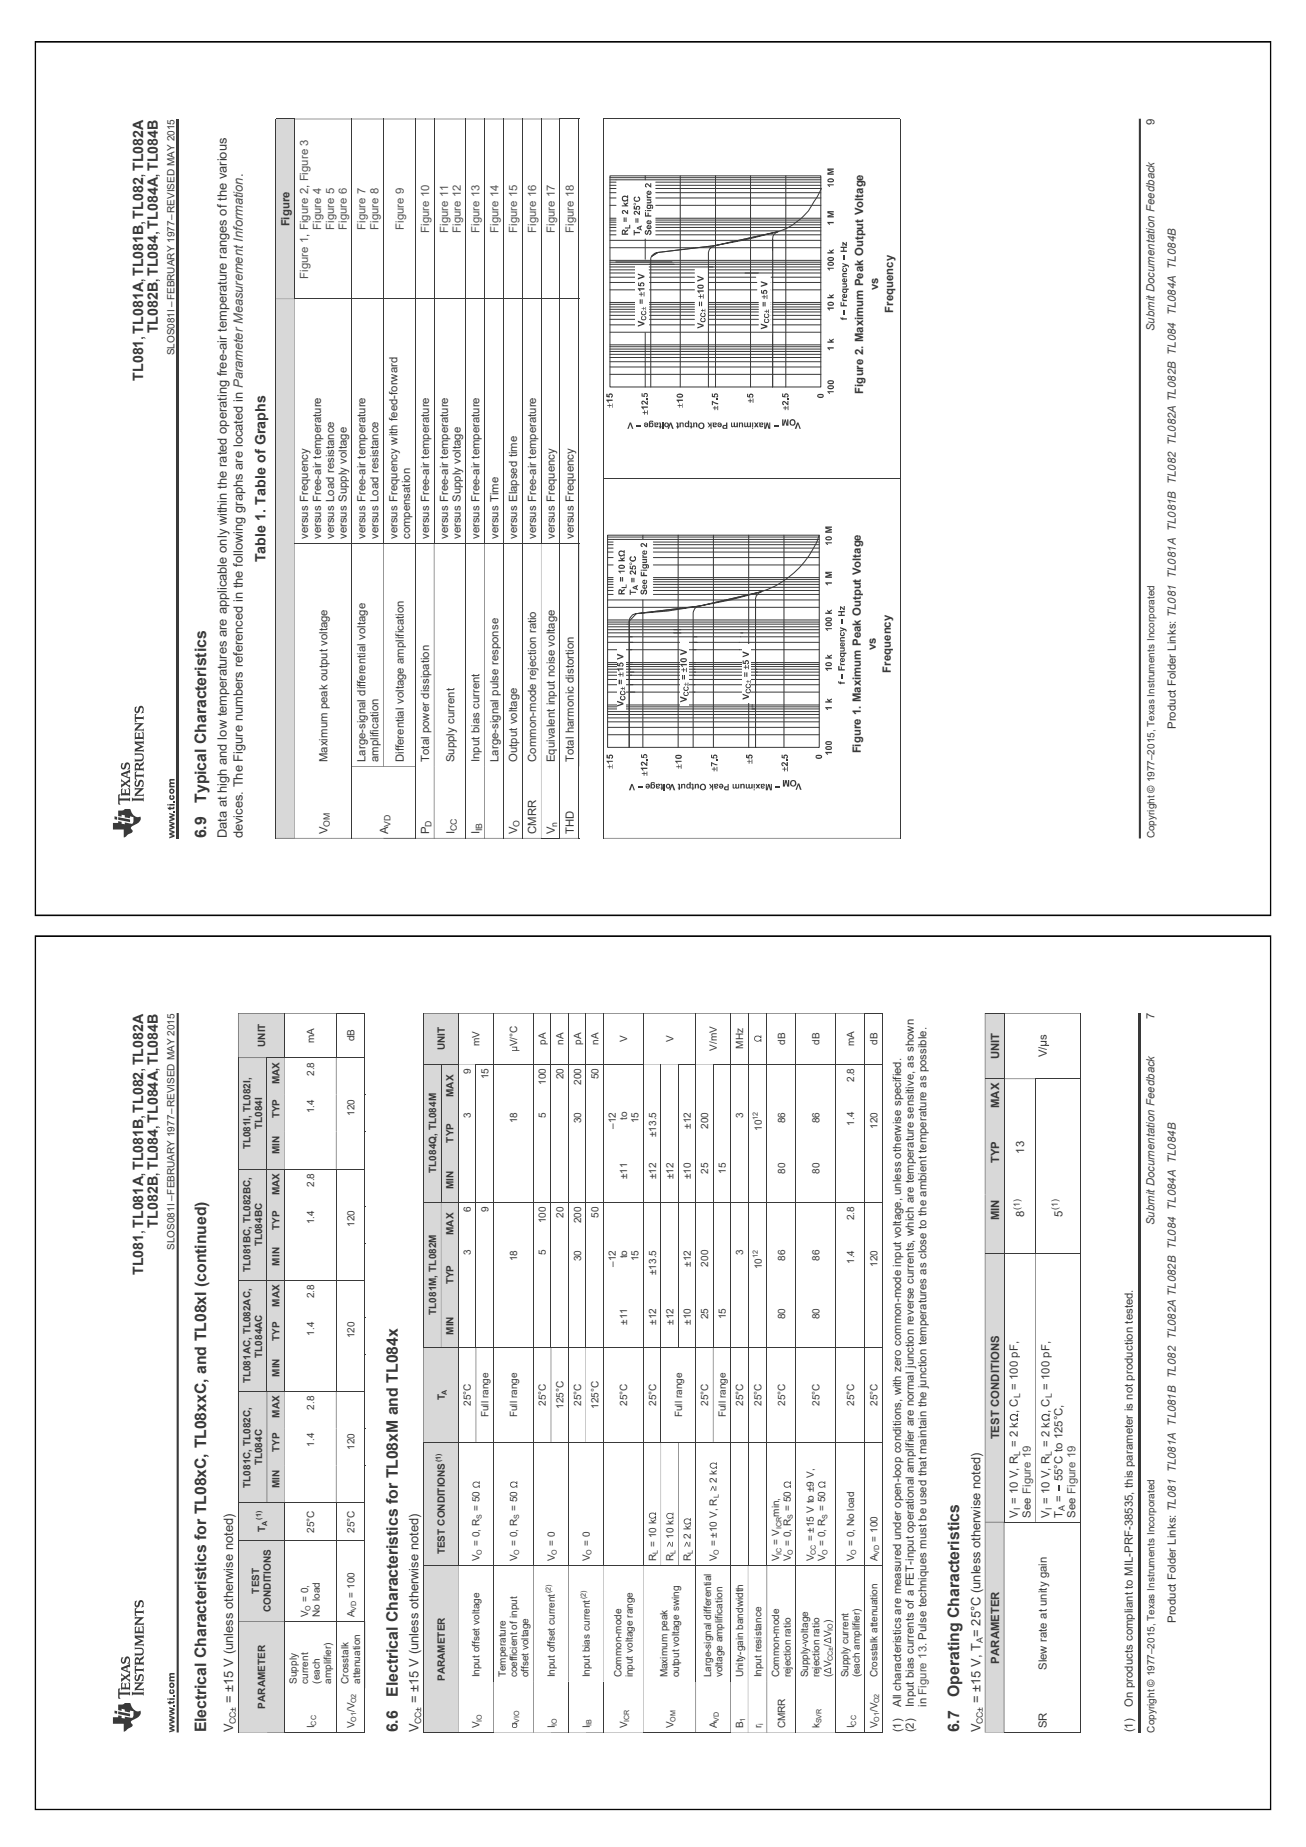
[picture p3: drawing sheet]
<svg xmlns="http://www.w3.org/2000/svg" width="210mm" height="297mm" viewBox="0 0 210 297" stroke-linecap="round" stroke-linejoin="round" font-family="sans-serif">
<defs><g id="words">
<g font-size="2.5" fill="#393939">
<text x="33.1" y="129.1" transform="rotate(-90 33.1 129.1)">Typical Characteristics</text>
<text x="33.1" y="134.8" transform="rotate(-90 33.1 134.8)">6.9</text>
<text x="64" y="272.8" transform="rotate(-90 64 272.8)">Electrical Characteristics for TL08xM and TL084x</text>
<text x="154.3" y="272.8" transform="rotate(-90 154.3 272.8)">Operating Characteristics</text>
<text x="33.1" y="278.6" transform="rotate(-90 33.1 278.6)">Electrical Characteristics for TL08xC, TL08xxC, and TL08xI (continued)</text>
<text x="64" y="278.6" transform="rotate(-90 64 278.6)">6.6</text>
<text x="154.3" y="278.6" transform="rotate(-90 154.3 278.6)">6.7</text>
</g>
<g font-size="2.3" fill="#393939">
<text x="25.4" y="53.6" transform="rotate(-90 25.4 53.6)">TL082B TL084 TL084A TL084B</text>
<text x="23" y="61.2" transform="rotate(-90 23 61.2)">TL081 TL081A TL081B TL082 TL082A</text>
<text x="42.7" y="90.4" transform="rotate(-90 42.7 90.4)">Table 1. Table of Graphs</text>
<text x="25.4" y="197.4" transform="rotate(-90 25.4 197.4)">TL082B TL084 TL084A TL084B</text>
<text x="23" y="205" transform="rotate(-90 23 205)">TL081 TL081A TL081B TL082 TL082A</text>
</g>
<g font-size="2.1" fill="#393939">
<text x="36.5" y="134.8" transform="rotate(-90 36.5 134.8)">Data at high and low temperatures are applicable only within the rated operating free-air temperature ranges of the various</text>
<text x="39" y="134.8" transform="rotate(-90 39 134.8)">devices. The Figure numbers referenced in the following graphs are located in Parameter Measurement Information.</text>
<text x="37.5" y="273.9" transform="rotate(-90 37.5 273.9)">= ±15 V (unless otherwise noted)</text>
<text x="67.3" y="273.9" transform="rotate(-90 67.3 273.9)">= ±15 V (unless otherwise noted)</text>
<text x="157.7" y="273.9" transform="rotate(-90 157.7 273.9)">= ±15 V, T = 25°C (unless otherwise noted)</text>
<text x="37.5" y="278.6" transform="rotate(-90 37.5 278.6)">V</text>
<text x="67.3" y="278.6" transform="rotate(-90 67.3 278.6)">V</text>
<text x="157.7" y="278.6" transform="rotate(-90 157.7 278.6)">V</text>
</g>
<g font-size="1.8" fill="#393939">
<text x="185.6" y="20.2" transform="rotate(-90 185.6 20.2)">9</text>
<text x="46.6" y="36.4" transform="rotate(-90 46.6 36.4)">Figure</text>
<text x="141.2" y="46.7" transform="rotate(-90 141.2 46.7)">vs</text>
<text x="143.6" y="50.3" transform="rotate(-90 143.6 50.3)">Frequency</text>
<text x="138.8" y="63.3" transform="rotate(-90 138.8 63.3)">Figure 2. Maximum Peak Output Voltage</text>
<text x="49.6" y="86.7" transform="rotate(-90 49.6 86.7)">versus Frequency</text>
<text x="51.6" y="86.7" transform="rotate(-90 51.6 86.7)">versus Free-air temperature</text>
<text x="53.7" y="86.7" transform="rotate(-90 53.7 86.7)">versus Load resistance</text>
<text x="55.8" y="86.7" transform="rotate(-90 55.8 86.7)">versus Supply voltage</text>
<text x="58.8" y="86.7" transform="rotate(-90 58.8 86.7)">versus Free-air temperature</text>
<text x="60.9" y="86.7" transform="rotate(-90 60.9 86.7)">versus Load resistance</text>
<text x="63.9" y="86.7" transform="rotate(-90 63.9 86.7)">versus Frequency with feed-forward</text>
<text x="66" y="86.7" transform="rotate(-90 66 86.7)">compensation</text>
<text x="69" y="86.7" transform="rotate(-90 69 86.7)">versus Free-air temperature</text>
<text x="72.1" y="86.7" transform="rotate(-90 72.1 86.7)">versus Free-air temperature</text>
<text x="74.1" y="86.7" transform="rotate(-90 74.1 86.7)">versus Supply voltage</text>
<text x="77.1" y="86.7" transform="rotate(-90 77.1 86.7)">versus Free-air temperature</text>
<text x="80.2" y="86.7" transform="rotate(-90 80.2 86.7)">versus Time</text>
<text x="83.2" y="86.7" transform="rotate(-90 83.2 86.7)">versus Elapsed time</text>
<text x="86.2" y="86.7" transform="rotate(-90 86.2 86.7)">versus Free-air temperature</text>
<text x="89.2" y="86.7" transform="rotate(-90 89.2 86.7)">versus Frequency</text>
<text x="92.3" y="86.7" transform="rotate(-90 92.3 86.7)">versus Frequency</text>
<text x="140.8" y="104.5" transform="rotate(-90 140.8 104.5)">vs</text>
<text x="143.3" y="108.2" transform="rotate(-90 143.3 108.2)">Frequency</text>
<text x="189.1" y="117.2" transform="rotate(-90 189.1 117.2)">Product Folder Links: TL081 TL081A TL081B TL082 TL082A TL082B TL084 TL084A TL084B</text>
<text x="52.7" y="122.6" transform="rotate(-90 52.7 122.6)">Maximum peak output voltage</text>
<text x="58.8" y="122.6" transform="rotate(-90 58.8 122.6)">Large-signal differential voltage</text>
<text x="60.9" y="122.6" transform="rotate(-90 60.9 122.6)">amplification</text>
<text x="64.9" y="122.6" transform="rotate(-90 64.9 122.6)">Differential voltage amplification</text>
<text x="69" y="122.6" transform="rotate(-90 69 122.6)">Total power dissipation</text>
<text x="73.1" y="122.6" transform="rotate(-90 73.1 122.6)">Supply current</text>
<text x="77.1" y="122.6" transform="rotate(-90 77.1 122.6)">Input bias current</text>
<text x="80.2" y="122.6" transform="rotate(-90 80.2 122.6)">Large-signal pulse response</text>
<text x="83.2" y="122.6" transform="rotate(-90 83.2 122.6)">Output voltage</text>
<text x="86.2" y="122.6" transform="rotate(-90 86.2 122.6)">Common-mode rejection ratio</text>
<text x="89.2" y="122.6" transform="rotate(-90 89.2 122.6)">Equivalent input noise voltage</text>
<text x="92.3" y="122.6" transform="rotate(-90 92.3 122.6)">Total harmonic distortion</text>
<text x="138.4" y="121.2" transform="rotate(-90 138.4 121.2)">Figure 1. Maximum Peak Output Voltage</text>
<text x="52.7" y="134.1" transform="rotate(-90 52.7 134.1)">V</text>
<text x="62.4" y="134.1" transform="rotate(-90 62.4 134.1)">A</text>
<text x="69" y="134.1" transform="rotate(-90 69 134.1)">P</text>
<text x="73.1" y="134.1" transform="rotate(-90 73.1 134.1)">I</text>
<text x="77.1" y="134.1" transform="rotate(-90 77.1 134.1)">I</text>
<text x="83.2" y="134.1" transform="rotate(-90 83.2 134.1)">V</text>
<text x="86.2" y="134.1" transform="rotate(-90 86.2 134.1)">CMRR</text>
<text x="89.2" y="134.1" transform="rotate(-90 89.2 134.1)">V</text>
<text x="92.3" y="134.1" transform="rotate(-90 92.3 134.1)">THD</text>
<text x="185.6" y="163.9" transform="rotate(-90 185.6 163.9)">7</text>
<text x="160.7" y="170.4" transform="rotate(-90 160.7 170.4)">UNIT</text>
<text x="168.3" y="170" transform="rotate(-90 168.3 170)">V/ s</text>
<text x="160.7" y="178.2" transform="rotate(-90 160.7 178.2)">MAX</text>
<text x="164.7" y="185.5" transform="rotate(-90 164.7 185.5)">13</text>
<text x="160.7" y="187.1" transform="rotate(-90 160.7 187.1)">TYP</text>
<text x="160.7" y="196.2" transform="rotate(-90 160.7 196.2)">MIN</text>
<text x="164.7" y="195.7" transform="rotate(-90 164.7 195.7)">8</text>
<text x="170.9" y="195.7" transform="rotate(-90 170.9 195.7)">5</text>
<text x="163.7" y="227.2" transform="rotate(-90 163.7 227.2)">, C</text>
<text x="163.7" y="223.6" transform="rotate(-90 163.7 223.6)">= 100 pF,</text>
<text x="168.8" y="227.2" transform="rotate(-90 168.8 227.2)">, C</text>
<text x="168.8" y="223.6" transform="rotate(-90 168.8 223.6)">= 100 pF,</text>
<text x="160.7" y="231.5" transform="rotate(-90 160.7 231.5)">TEST CONDITIONS</text>
<text x="163.7" y="232.7" transform="rotate(-90 163.7 232.7)">= 2 k</text>
<text x="168.8" y="232.7" transform="rotate(-90 168.8 232.7)">= 2 k</text>
<text x="170.9" y="238.2" transform="rotate(-90 170.9 238.2)">55°C to 125°C,</text>
<text x="163.7" y="244.1" transform="rotate(-90 163.7 244.1)">V = 10 V, R</text>
<text x="165.8" y="244.1" transform="rotate(-90 165.8 244.1)">See Figure 19</text>
<text x="168.8" y="244.1" transform="rotate(-90 168.8 244.1)">V = 10 V, R</text>
<text x="170.9" y="244.1" transform="rotate(-90 170.9 244.1)">T</text>
<text x="170.9" y="241.5" transform="rotate(-90 170.9 241.5)">=</text>
<text x="172.9" y="244.1" transform="rotate(-90 172.9 244.1)">See Figure 19</text>
<text x="189.1" y="261" transform="rotate(-90 189.1 261)">Product Folder Links: TL081 TL081A TL081B TL082 TL082A TL082B TL084 TL084A TL084B</text>
<text x="160.7" y="267.5" transform="rotate(-90 160.7 267.5)">PARAMETER</text>
<text x="168.3" y="268.6" transform="rotate(-90 168.3 268.6)">Slew rate at unity gain</text>
<text x="144.9" y="274.5" transform="rotate(-90 144.9 274.5)">All characteristics are measured under open-loop conditions, with zero common-mode input voltage, unless otherwise specified.</text>
<text x="146.9" y="274.5" transform="rotate(-90 146.9 274.5)">Input bias currents of a FET-input operational amplifier are normal junction reverse currents, which are temperature sensitive, as shown</text>
<text x="149" y="274.5" transform="rotate(-90 149 274.5)">in Figure 13. Pulse techniques must be used that maintain the junction temperatures as close to the ambient temperature as possible.</text>
<text x="182.2" y="274.5" transform="rotate(-90 182.2 274.5)">On products compliant to MIL-PRF-38535, this parameter is not production tested.</text>
<text x="144.9" y="278.6" transform="rotate(-90 144.9 278.6)">(1)</text>
<text x="146.9" y="278.6" transform="rotate(-90 146.9 278.6)">(2)</text>
<text x="168.3" y="277.9" transform="rotate(-90 168.3 277.9)">SR</text>
<text x="182.2" y="278.6" transform="rotate(-90 182.2 278.6)">(1)</text>
</g>
<g font-size="1.8" fill="#545454">
<text x="51.6" y="37" transform="rotate(-90 51.6 37)">Figure 4</text>
<text x="53.7" y="37" transform="rotate(-90 53.7 37)">Figure 5</text>
<text x="55.8" y="37" transform="rotate(-90 55.8 37)">Figure 6</text>
<text x="58.8" y="37" transform="rotate(-90 58.8 37)">Figure 7</text>
<text x="60.9" y="37" transform="rotate(-90 60.9 37)">Figure 8</text>
<text x="64.9" y="37" transform="rotate(-90 64.9 37)">Figure 9</text>
<text x="69" y="37.5" transform="rotate(-90 69 37.5)">Figure 10</text>
<text x="72.1" y="37.5" transform="rotate(-90 72.1 37.5)">Figure 11</text>
<text x="74.1" y="37.5" transform="rotate(-90 74.1 37.5)">Figure 12</text>
<text x="77.1" y="37.5" transform="rotate(-90 77.1 37.5)">Figure 13</text>
<text x="80.2" y="37.5" transform="rotate(-90 80.2 37.5)">Figure 14</text>
<text x="83.2" y="37.5" transform="rotate(-90 83.2 37.5)">Figure 15</text>
<text x="86.2" y="37.5" transform="rotate(-90 86.2 37.5)">Figure 16</text>
<text x="89.2" y="37.5" transform="rotate(-90 89.2 37.5)">Figure 17</text>
<text x="92.3" y="37.5" transform="rotate(-90 92.3 37.5)">Figure 18</text>
<text x="49.6" y="44.8" transform="rotate(-90 49.6 44.8)">Figure 1, Figure 2, Figure 3</text>
</g>
<g font-size="1.8" fill="#4b4b4b">
<text x="185.6" y="53.3" transform="rotate(-90 185.6 53.3)">Submit Documentation Feedback</text>
<text x="185.6" y="197" transform="rotate(-90 185.6 197)">Submit Documentation Feedback</text>
</g>
<g font-size="1.6" fill="#393939">
<text x="28.1" y="57.2" transform="rotate(-90 28.1 57.2)">SLOS081I –FEBRUARY 1977–REVISED MAY 2015</text>
<text x="185.6" y="134.8" transform="rotate(-90 185.6 134.8)">Copyright © 1977–2015, Texas Instruments Incorporated</text>
<text x="50.5" y="167.7" transform="rotate(-90 50.5 167.7)">mA</text>
<text x="57" y="167.5" transform="rotate(-90 57 167.5)">dB</text>
<text x="87.8" y="168" transform="rotate(-90 87.8 168)">pA</text>
<text x="90.6" y="168" transform="rotate(-90 90.6 168)">nA</text>
<text x="93.4" y="168" transform="rotate(-90 93.4 168)">pA</text>
<text x="96.2" y="168" transform="rotate(-90 96.2 168)">nA</text>
<text x="100.8" y="167.6" transform="rotate(-90 100.8 167.6)">V</text>
<text x="108.3" y="167.6" transform="rotate(-90 108.3 167.6)">V</text>
<text x="126.2" y="168" transform="rotate(-90 126.2 168)">dB</text>
<text x="131.8" y="168" transform="rotate(-90 131.8 168)">dB</text>
<text x="141.1" y="168" transform="rotate(-90 141.1 168)">dB</text>
<text x="42.6" y="168.4" transform="rotate(-90 42.6 168.4)">UNIT</text>
<text x="50.5" y="173" transform="rotate(-90 50.5 173)">2.8</text>
<text x="71.5" y="168.9" transform="rotate(-90 71.5 168.9)">UNIT</text>
<text x="75.7" y="172.7" transform="rotate(-90 75.7 172.7)">9</text>
<text x="77.1" y="168.2" transform="rotate(-90 77.1 168.2)">mV</text>
<text x="78.5" y="173.6" transform="rotate(-90 78.5 173.6)">15</text>
<text x="83.2" y="168.2" transform="rotate(-90 83.2 168.2)">V/°C</text>
<text x="90.6" y="173.6" transform="rotate(-90 90.6 173.6)">20</text>
<text x="96.2" y="173.6" transform="rotate(-90 96.2 173.6)">50</text>
<text x="115.3" y="169" transform="rotate(-90 115.3 169)">V/mV</text>
<text x="119.5" y="168.7" transform="rotate(-90 119.5 168.7)">MHz</text>
<text x="137.4" y="174" transform="rotate(-90 137.4 174)">2.8</text>
<text x="137.4" y="168.2" transform="rotate(-90 137.4 168.2)">mA</text>
<text x="45" y="179.8" transform="rotate(-90 45 179.8)">TYP</text>
<text x="45" y="174.3" transform="rotate(-90 45 174.3)">MAX</text>
<text x="50.5" y="179" transform="rotate(-90 50.5 179)">1.4</text>
<text x="57" y="179.4" transform="rotate(-90 57 179.4)">120</text>
<text x="72.9" y="176.4" transform="rotate(-90 72.9 176.4)">MAX</text>
<text x="75.7" y="179.7" transform="rotate(-90 75.7 179.7)">3</text>
<text x="87.8" y="179.7" transform="rotate(-90 87.8 179.7)">5</text>
<text x="87.8" y="174.5" transform="rotate(-90 87.8 174.5)">100</text>
<text x="93.4" y="174.5" transform="rotate(-90 93.4 174.5)">200</text>
<text x="119.5" y="179.7" transform="rotate(-90 119.5 179.7)">3</text>
<text x="40.3" y="184.8" transform="rotate(-90 40.3 184.8)">TL081I, TL082I,</text>
<text x="42.2" y="181.6" transform="rotate(-90 42.2 181.6)">TL084I</text>
<text x="45" y="185.6" transform="rotate(-90 45 185.6)">MIN</text>
<text x="72.9" y="183.8" transform="rotate(-90 72.9 183.8)">TYP</text>
<text x="83.2" y="180.6" transform="rotate(-90 83.2 180.6)">18</text>
<text x="93.4" y="180.6" transform="rotate(-90 93.4 180.6)">30</text>
<text x="99" y="181.5" transform="rotate(-90 99 181.5)">–12</text>
<text x="100.8" y="180.2" transform="rotate(-90 100.8 180.2)">to</text>
<text x="102.7" y="180.6" transform="rotate(-90 102.7 180.6)">15</text>
<text x="105.5" y="182.8" transform="rotate(-90 105.5 182.8)">±13.5</text>
<text x="111.1" y="181.5" transform="rotate(-90 111.1 181.5)">±12</text>
<text x="113.9" y="181.5" transform="rotate(-90 113.9 181.5)">200</text>
<text x="122.5" y="181.9" transform="rotate(-90 122.5 181.9)">10</text>
<text x="126.2" y="180.6" transform="rotate(-90 126.2 180.6)">86</text>
<text x="131.8" y="180.6" transform="rotate(-90 131.8 180.6)">86</text>
<text x="137.4" y="181" transform="rotate(-90 137.4 181)">1.4</text>
<text x="141.1" y="181.5" transform="rotate(-90 141.1 181.5)">120</text>
<text x="50.5" y="190.9" transform="rotate(-90 50.5 190.9)">2.8</text>
<text x="70.1" y="188.6" transform="rotate(-90 70.1 188.6)">TL084Q, TL084M</text>
<text x="72.9" y="191.3" transform="rotate(-90 72.9 191.3)">MIN</text>
<text x="100.8" y="189.7" transform="rotate(-90 100.8 189.7)">±11</text>
<text x="105.5" y="189.7" transform="rotate(-90 105.5 189.7)">±12</text>
<text x="108.3" y="189.7" transform="rotate(-90 108.3 189.7)">±12</text>
<text x="111.1" y="189.7" transform="rotate(-90 111.1 189.7)">±10</text>
<text x="113.9" y="188.8" transform="rotate(-90 113.9 188.8)">25</text>
<text x="116.7" y="188.8" transform="rotate(-90 116.7 188.8)">15</text>
<text x="126.2" y="188.8" transform="rotate(-90 126.2 188.8)">80</text>
<text x="131.8" y="188.8" transform="rotate(-90 131.8 188.8)">80</text>
<text x="45" y="197.7" transform="rotate(-90 45 197.7)">TYP</text>
<text x="45" y="192.2" transform="rotate(-90 45 192.2)">MAX</text>
<text x="50.5" y="196.9" transform="rotate(-90 50.5 196.9)">1.4</text>
<text x="57" y="197.3" transform="rotate(-90 57 197.3)">120</text>
<text x="75.7" y="194.9" transform="rotate(-90 75.7 194.9)">6</text>
<text x="78.5" y="194.9" transform="rotate(-90 78.5 194.9)">9</text>
<text x="87.8" y="196.7" transform="rotate(-90 87.8 196.7)">100</text>
<text x="90.6" y="195.8" transform="rotate(-90 90.6 195.8)">20</text>
<text x="93.4" y="196.7" transform="rotate(-90 93.4 196.7)">200</text>
<text x="96.2" y="195.8" transform="rotate(-90 96.2 195.8)">50</text>
<text x="137.4" y="196.2" transform="rotate(-90 137.4 196.2)">2.8</text>
<text x="28.1" y="201" transform="rotate(-90 28.1 201)">SLOS081I –FEBRUARY 1977–REVISED MAY 2015</text>
<text x="42.2" y="200.4" transform="rotate(-90 42.2 200.4)">TL084BC</text>
<text x="45" y="203.5" transform="rotate(-90 45 203.5)">MIN</text>
<text x="72.9" y="198.6" transform="rotate(-90 72.9 198.6)">MAX</text>
<text x="75.7" y="201.9" transform="rotate(-90 75.7 201.9)">3</text>
<text x="83.2" y="202.8" transform="rotate(-90 83.2 202.8)">18</text>
<text x="87.8" y="201.9" transform="rotate(-90 87.8 201.9)">5</text>
<text x="93.4" y="202.8" transform="rotate(-90 93.4 202.8)">30</text>
<text x="99" y="203.7" transform="rotate(-90 99 203.7)">–12</text>
<text x="100.8" y="202.4" transform="rotate(-90 100.8 202.4)">to</text>
<text x="102.7" y="202.8" transform="rotate(-90 102.7 202.8)">15</text>
<text x="111.1" y="203.7" transform="rotate(-90 111.1 203.7)">±12</text>
<text x="113.9" y="203.7" transform="rotate(-90 113.9 203.7)">200</text>
<text x="119.5" y="201.9" transform="rotate(-90 119.5 201.9)">3</text>
<text x="126.2" y="202.8" transform="rotate(-90 126.2 202.8)">86</text>
<text x="131.8" y="202.8" transform="rotate(-90 131.8 202.8)">86</text>
<text x="137.4" y="203.2" transform="rotate(-90 137.4 203.2)">1.4</text>
<text x="141.1" y="203.7" transform="rotate(-90 141.1 203.7)">120</text>
<text x="40.3" y="204.6" transform="rotate(-90 40.3 204.6)">TL081BC, TL082BC,</text>
<text x="50.5" y="208.8" transform="rotate(-90 50.5 208.8)">2.8</text>
<text x="72.9" y="206.5" transform="rotate(-90 72.9 206.5)">TYP</text>
<text x="105.5" y="205" transform="rotate(-90 105.5 205)">±13.5</text>
<text x="122.5" y="204.1" transform="rotate(-90 122.5 204.1)">10</text>
<text x="45" y="215.7" transform="rotate(-90 45 215.7)">TYP</text>
<text x="45" y="210.1" transform="rotate(-90 45 210.1)">MAX</text>
<text x="50.5" y="214.8" transform="rotate(-90 50.5 214.8)">1.4</text>
<text x="57" y="215.2" transform="rotate(-90 57 215.2)">120</text>
<text x="70.1" y="211.4" transform="rotate(-90 70.1 211.4)">TL081M, TL082M</text>
<text x="72.9" y="214.6" transform="rotate(-90 72.9 214.6)">MIN</text>
<text x="100.8" y="213" transform="rotate(-90 100.8 213)">±11</text>
<text x="105.5" y="213" transform="rotate(-90 105.5 213)">±12</text>
<text x="108.3" y="213" transform="rotate(-90 108.3 213)">±12</text>
<text x="111.1" y="213" transform="rotate(-90 111.1 213)">±10</text>
<text x="113.9" y="212.1" transform="rotate(-90 113.9 212.1)">25</text>
<text x="116.7" y="212.1" transform="rotate(-90 116.7 212.1)">15</text>
<text x="126.2" y="212.1" transform="rotate(-90 126.2 212.1)">80</text>
<text x="131.8" y="212.1" transform="rotate(-90 131.8 212.1)">80</text>
<text x="42.2" y="218.3" transform="rotate(-90 42.2 218.3)">TL084AC</text>
<text x="45" y="221.4" transform="rotate(-90 45 221.4)">MIN</text>
<text x="40.3" y="222.5" transform="rotate(-90 40.3 222.5)">TL081AC, TL082AC,</text>
<text x="50.5" y="226.7" transform="rotate(-90 50.5 226.7)">2.8</text>
<text x="71.5" y="225.2" transform="rotate(-90 71.5 225.2)">T</text>
<text x="75.7" y="226.1" transform="rotate(-90 75.7 226.1)">25°C</text>
<text x="78.5" y="227.9" transform="rotate(-90 78.5 227.9)">Full range</text>
<text x="83.2" y="227.9" transform="rotate(-90 83.2 227.9)">Full range</text>
<text x="87.8" y="226.1" transform="rotate(-90 87.8 226.1)">25°C</text>
<text x="90.6" y="226.5" transform="rotate(-90 90.6 226.5)">125°C</text>
<text x="93.4" y="226.1" transform="rotate(-90 93.4 226.1)">25°C</text>
<text x="96.2" y="226.5" transform="rotate(-90 96.2 226.5)">125°C</text>
<text x="100.8" y="226.1" transform="rotate(-90 100.8 226.1)">25°C</text>
<text x="105.5" y="226.1" transform="rotate(-90 105.5 226.1)">25°C</text>
<text x="109.7" y="227.9" transform="rotate(-90 109.7 227.9)">Full range</text>
<text x="113.9" y="226.1" transform="rotate(-90 113.9 226.1)">25°C</text>
<text x="116.7" y="227.9" transform="rotate(-90 116.7 227.9)">Full range</text>
<text x="119.5" y="226.1" transform="rotate(-90 119.5 226.1)">25°C</text>
<text x="122.4" y="226.1" transform="rotate(-90 122.4 226.1)">25°C</text>
<text x="126.2" y="226.1" transform="rotate(-90 126.2 226.1)">25°C</text>
<text x="131.8" y="226.1" transform="rotate(-90 131.8 226.1)">25°C</text>
<text x="137.4" y="226.1" transform="rotate(-90 137.4 226.1)">25°C</text>
<text x="141.1" y="226.1" transform="rotate(-90 141.1 226.1)">25°C</text>
<text x="45" y="233.5" transform="rotate(-90 45 233.5)">TYP</text>
<text x="45" y="228" transform="rotate(-90 45 228)">MAX</text>
<text x="50.5" y="232.7" transform="rotate(-90 50.5 232.7)">1.4</text>
<text x="57" y="233.1" transform="rotate(-90 57 233.1)">120</text>
<text x="40.3" y="239.2" transform="rotate(-90 40.3 239.2)">TL081C, TL082C,</text>
<text x="42.2" y="235.6" transform="rotate(-90 42.2 235.6)">TL084C</text>
<text x="45" y="239.3" transform="rotate(-90 45 239.3)">MIN</text>
<text x="115.3" y="238.5" transform="rotate(-90 115.3 238.5)">2 k</text>
<text x="77.1" y="243" transform="rotate(-90 77.1 243)">= 50</text>
<text x="83.2" y="243" transform="rotate(-90 83.2 243)">= 50</text>
<text x="125.3" y="243.9" transform="rotate(-90 125.3 243.9)">min,</text>
<text x="127.2" y="243" transform="rotate(-90 127.2 243)">= 50</text>
<text x="132.7" y="243" transform="rotate(-90 132.7 243)">= 50</text>
<text x="42.6" y="246.3" transform="rotate(-90 42.6 246.3)">T</text>
<text x="50.5" y="246.5" transform="rotate(-90 50.5 246.5)">25°C</text>
<text x="57" y="246.5" transform="rotate(-90 57 246.5)">25°C</text>
<text x="71.5" y="249.9" transform="rotate(-90 71.5 249.9)">TEST CONDITIONS</text>
<text x="77.1" y="251.1" transform="rotate(-90 77.1 251.1)">V</text>
<text x="77.1" y="248.7" transform="rotate(-90 77.1 248.7)">= 0, R</text>
<text x="83.2" y="251.1" transform="rotate(-90 83.2 251.1)">V</text>
<text x="83.2" y="248.7" transform="rotate(-90 83.2 248.7)">= 0, R</text>
<text x="89.2" y="251.1" transform="rotate(-90 89.2 251.1)">V</text>
<text x="89.2" y="248.7" transform="rotate(-90 89.2 248.7)">= 0</text>
<text x="94.8" y="251.1" transform="rotate(-90 94.8 251.1)">V</text>
<text x="94.8" y="248.6" transform="rotate(-90 94.8 248.6)">= 0</text>
<text x="105.5" y="251.1" transform="rotate(-90 105.5 251.1)">R = 10 k</text>
<text x="108.3" y="251.1" transform="rotate(-90 108.3 251.1)">R</text>
<text x="108.3" y="247.4" transform="rotate(-90 108.3 247.4)">10 k</text>
<text x="111.1" y="251.1" transform="rotate(-90 111.1 251.1)">R</text>
<text x="111.1" y="247.4" transform="rotate(-90 111.1 247.4)">2 k</text>
<text x="115.3" y="251.1" transform="rotate(-90 115.3 251.1)">V</text>
<text x="115.3" y="248.7" transform="rotate(-90 115.3 248.7)">= ±10 V, R</text>
<text x="125.3" y="251.1" transform="rotate(-90 125.3 251.1)">V</text>
<text x="125.3" y="248.4" transform="rotate(-90 125.3 248.4)">= V</text>
<text x="127.2" y="251.1" transform="rotate(-90 127.2 251.1)">V</text>
<text x="127.2" y="248.7" transform="rotate(-90 127.2 248.7)">= 0, R</text>
<text x="130.9" y="251.1" transform="rotate(-90 130.9 251.1)">V</text>
<text x="130.9" y="247.9" transform="rotate(-90 130.9 247.9)">= ±15 V to ±9 V,</text>
<text x="132.7" y="251.1" transform="rotate(-90 132.7 251.1)">V</text>
<text x="132.7" y="248.7" transform="rotate(-90 132.7 248.7)">= 0, R</text>
<text x="137.4" y="251.1" transform="rotate(-90 137.4 251.1)">V</text>
<text x="137.4" y="248.7" transform="rotate(-90 137.4 248.7)">= 0, No load</text>
<text x="141.1" y="251.1" transform="rotate(-90 141.1 251.1)">A</text>
<text x="141.1" y="248" transform="rotate(-90 141.1 248)">= 100</text>
<text x="41.7" y="256.2" transform="rotate(-90 41.7 256.2)">TEST</text>
<text x="49.6" y="257.6" transform="rotate(-90 49.6 257.6)">= 0,</text>
<text x="57" y="256.9" transform="rotate(-90 57 256.9)">= 100</text>
<text x="43.6" y="259.2" transform="rotate(-90 43.6 259.2)">CONDITIONS</text>
<text x="49.6" y="260" transform="rotate(-90 49.6 260)">V</text>
<text x="51.4" y="260" transform="rotate(-90 51.4 260)">No load</text>
<text x="57" y="260.1" transform="rotate(-90 57 260.1)">A</text>
<text x="133.6" y="261" transform="rotate(-90 133.6 261)">)</text>
<text x="77.1" y="269.8" transform="rotate(-90 77.1 269.8)">Input offset voltage</text>
<text x="81.3" y="269.8" transform="rotate(-90 81.3 269.8)">Temperature</text>
<text x="83.2" y="269.8" transform="rotate(-90 83.2 269.8)">coefficient of input</text>
<text x="85" y="269.8" transform="rotate(-90 85 269.8)">offset voltage</text>
<text x="89.2" y="269.8" transform="rotate(-90 89.2 269.8)">Input offset current</text>
<text x="94.8" y="269.8" transform="rotate(-90 94.8 269.8)">Input bias current</text>
<text x="100" y="269.8" transform="rotate(-90 100 269.8)">Common-mode</text>
<text x="101.8" y="269.8" transform="rotate(-90 101.8 269.8)">input voltage range</text>
<text x="107.4" y="269.8" transform="rotate(-90 107.4 269.8)">Maximum peak</text>
<text x="109.2" y="269.8" transform="rotate(-90 109.2 269.8)">output voltage swing</text>
<text x="114.4" y="269.8" transform="rotate(-90 114.4 269.8)">Large-signal differential</text>
<text x="116.2" y="269.8" transform="rotate(-90 116.2 269.8)">voltage amplification</text>
<text x="119.5" y="269.8" transform="rotate(-90 119.5 269.8)">Unity-gain bandwidth</text>
<text x="122.4" y="269.8" transform="rotate(-90 122.4 269.8)">Input resistance</text>
<text x="125.3" y="269.8" transform="rotate(-90 125.3 269.8)">Common-mode</text>
<text x="127.2" y="269.8" transform="rotate(-90 127.2 269.8)">rejection ratio</text>
<text x="130" y="269.8" transform="rotate(-90 130 269.8)">Supply-voltage</text>
<text x="131.8" y="269.8" transform="rotate(-90 131.8 269.8)">rejection ratio</text>
<text x="133.6" y="269.8" transform="rotate(-90 133.6 269.8)">( V</text>
<text x="133.6" y="264.8" transform="rotate(-90 133.6 264.8)">/ V</text>
<text x="136.4" y="269.8" transform="rotate(-90 136.4 269.8)">Supply current</text>
<text x="138.3" y="269.8" transform="rotate(-90 138.3 269.8)">(each amplifier)</text>
<text x="141.1" y="269.8" transform="rotate(-90 141.1 269.8)">Crosstalk attenuation</text>
<text x="42.6" y="274.7" transform="rotate(-90 42.6 274.7)">PARAMETER</text>
<text x="47.8" y="270.8" transform="rotate(-90 47.8 270.8)">Supply</text>
<text x="49.6" y="270.8" transform="rotate(-90 49.6 270.8)">current</text>
<text x="51.4" y="270.8" transform="rotate(-90 51.4 270.8)">(each</text>
<text x="53.3" y="270.8" transform="rotate(-90 53.3 270.8)">amplifier)</text>
<text x="56.1" y="270.8" transform="rotate(-90 56.1 270.8)">Crosstalk</text>
<text x="57" y="275.3" transform="rotate(-90 57 275.3)">/V</text>
<text x="57.9" y="270.8" transform="rotate(-90 57.9 270.8)">attenuation</text>
<text x="71.5" y="270.3" transform="rotate(-90 71.5 270.3)">PARAMETER</text>
<text x="141.1" y="275.3" transform="rotate(-90 141.1 275.3)">/V</text>
<text x="50.5" y="277.9" transform="rotate(-90 50.5 277.9)">I</text>
<text x="57" y="277.9" transform="rotate(-90 57 277.9)">V</text>
<text x="77.1" y="277.9" transform="rotate(-90 77.1 277.9)">V</text>
<text x="89.2" y="277.9" transform="rotate(-90 89.2 277.9)">I</text>
<text x="94.8" y="277.9" transform="rotate(-90 94.8 277.9)">I</text>
<text x="100.8" y="277.9" transform="rotate(-90 100.8 277.9)">V</text>
<text x="108.3" y="277.9" transform="rotate(-90 108.3 277.9)">V</text>
<text x="115.3" y="277.9" transform="rotate(-90 115.3 277.9)">A</text>
<text x="119.5" y="277.9" transform="rotate(-90 119.5 277.9)">B</text>
<text x="122.4" y="277.9" transform="rotate(-90 122.4 277.9)">r</text>
<text x="126.2" y="277.9" transform="rotate(-90 126.2 277.9)">CMRR</text>
<text x="131.8" y="277.9" transform="rotate(-90 131.8 277.9)">k</text>
<text x="137.4" y="277.9" transform="rotate(-90 137.4 277.9)">I</text>
<text x="141.1" y="277.9" transform="rotate(-90 141.1 277.9)">V</text>
<text x="185.6" y="278.6" transform="rotate(-90 185.6 278.6)">Copyright © 1977–2015, Texas Instruments Incorporated</text>
</g>
<g font-size="1.4" fill="#393939">
<text x="53" y="132.9" transform="rotate(-90 53 132.9)">OM</text>
<text x="62.8" y="132.9" transform="rotate(-90 62.8 132.9)">VD</text>
<text x="69.4" y="132.9" transform="rotate(-90 69.4 132.9)">D</text>
<text x="73.4" y="133.6" transform="rotate(-90 73.4 133.6)">CC</text>
<text x="77.5" y="133.6" transform="rotate(-90 77.5 133.6)">IB</text>
<text x="83.6" y="132.9" transform="rotate(-90 83.6 132.9)">O</text>
<text x="89.6" y="132.9" transform="rotate(-90 89.6 132.9)">n</text>
<text x="164" y="194.5" transform="rotate(-90 164 194.5)">(1)</text>
<text x="170.1" y="194.5" transform="rotate(-90 170.1 194.5)">(1)</text>
<text x="164" y="224.9" transform="rotate(-90 164 224.9)">L</text>
<text x="169.2" y="224.9" transform="rotate(-90 169.2 224.9)">L</text>
<text x="164" y="234.1" transform="rotate(-90 164 234.1)">L</text>
<text x="169.2" y="234.1" transform="rotate(-90 169.2 234.1)">L</text>
<text x="164" y="242.8" transform="rotate(-90 164 242.8)">I</text>
<text x="169.2" y="242.8" transform="rotate(-90 169.2 242.8)">I</text>
<text x="171.2" y="242.9" transform="rotate(-90 171.2 242.9)">A</text>
<text x="158" y="264.2" transform="rotate(-90 158 264.2)">A</text>
<text x="37.9" y="277.2" transform="rotate(-90 37.9 277.2)">CC±</text>
<text x="67.7" y="277.2" transform="rotate(-90 67.7 277.2)">CC±</text>
<text x="158" y="277.2" transform="rotate(-90 158 277.2)">CC±</text>
</g>
<g font-size="1.1" fill="#393939">
<text x="121.9" y="180.1" transform="rotate(-90 121.9 180.1)">12</text>
<text x="121.9" y="202.3" transform="rotate(-90 121.9 202.3)">12</text>
<text x="71.8" y="224.2" transform="rotate(-90 71.8 224.2)">A</text>
<text x="70.9" y="235.1" transform="rotate(-90 70.9 235.1)">(1)</text>
<text x="42" y="244.4" transform="rotate(-90 42 244.4)">(1)</text>
<text x="43" y="245.4" transform="rotate(-90 43 245.4)">A</text>
<text x="77.5" y="244.3" transform="rotate(-90 77.5 244.3)">S</text>
<text x="83.5" y="244.3" transform="rotate(-90 83.5 244.3)">S</text>
<text x="115.6" y="240.9" transform="rotate(-90 115.6 240.9)">L</text>
<text x="125.6" y="245.9" transform="rotate(-90 125.6 245.9)">ICR</text>
<text x="127.5" y="244.3" transform="rotate(-90 127.5 244.3)">S</text>
<text x="133.1" y="244.3" transform="rotate(-90 133.1 244.3)">S</text>
<text x="77.5" y="250" transform="rotate(-90 77.5 250)">O</text>
<text x="83.5" y="250" transform="rotate(-90 83.5 250)">O</text>
<text x="89.5" y="250" transform="rotate(-90 89.5 250)">O</text>
<text x="95.1" y="250" transform="rotate(-90 95.1 250)">O</text>
<text x="105.8" y="249.9" transform="rotate(-90 105.8 249.9)">L</text>
<text x="108.6" y="249.9" transform="rotate(-90 108.6 249.9)">L</text>
<text x="111.4" y="249.9" transform="rotate(-90 111.4 249.9)">L</text>
<text x="115.6" y="250" transform="rotate(-90 115.6 250)">O</text>
<text x="125.6" y="250" transform="rotate(-90 125.6 250)">IC</text>
<text x="127.5" y="250" transform="rotate(-90 127.5 250)">O</text>
<text x="131.2" y="250" transform="rotate(-90 131.2 250)">CC</text>
<text x="133.1" y="250" transform="rotate(-90 133.1 250)">O</text>
<text x="137.7" y="250" transform="rotate(-90 137.7 250)">O</text>
<text x="141.4" y="250" transform="rotate(-90 141.4 250)">VD</text>
<text x="88.6" y="256.2" transform="rotate(-90 88.6 256.2)">(2)</text>
<text x="94.2" y="257.1" transform="rotate(-90 94.2 257.1)">(2)</text>
<text x="49.9" y="259" transform="rotate(-90 49.9 259)">O</text>
<text x="57.3" y="259" transform="rotate(-90 57.3 259)">VD</text>
<text x="133.9" y="262.3" transform="rotate(-90 133.9 262.3)">IO</text>
<text x="133.9" y="267.1" transform="rotate(-90 133.9 267.1)">CC±</text>
<text x="57.3" y="273.9" transform="rotate(-90 57.3 273.9)">O2</text>
<text x="141.4" y="273.9" transform="rotate(-90 141.4 273.9)">O2</text>
<text x="50.8" y="277.5" transform="rotate(-90 50.8 277.5)">CC</text>
<text x="57.3" y="276.9" transform="rotate(-90 57.3 276.9)">O1</text>
<text x="77.5" y="276.9" transform="rotate(-90 77.5 276.9)">IO</text>
<text x="83.5" y="277" transform="rotate(-90 83.5 277)">VIO</text>
<text x="89.5" y="277.5" transform="rotate(-90 89.5 277.5)">IO</text>
<text x="95.1" y="277.5" transform="rotate(-90 95.1 277.5)">IB</text>
<text x="101.2" y="276.9" transform="rotate(-90 101.2 276.9)">ICR</text>
<text x="108.6" y="276.9" transform="rotate(-90 108.6 276.9)">OM</text>
<text x="115.6" y="276.9" transform="rotate(-90 115.6 276.9)">VD</text>
<text x="119.8" y="276.9" transform="rotate(-90 119.8 276.9)">1</text>
<text x="122.7" y="277.4" transform="rotate(-90 122.7 277.4)">i</text>
<text x="132.1" y="277.1" transform="rotate(-90 132.1 277.1)">SVR</text>
<text x="137.7" y="277.5" transform="rotate(-90 137.7 277.5)">CC</text>
<text x="141.4" y="276.9" transform="rotate(-90 141.4 276.9)">O1</text>
</g>
</g></defs>
<path d="M5.6 150.4h198.8v140.7l-.2-.1v-140.3h-198.4v140.2h198.5l-.1 .1h.1v.1h-198.7z" fill="#000"/>
<g fill="#d8d8d8">
<path d="M158.5 162.9h3v115.7h-3zM68.2 216.7h5.5v61.9h-5.5z" fill-rule="evenodd"/>
<path d="M71 171.1h2.7v45.6h-2.7z" fill-rule="evenodd"/>
<path d="M68.2 171.1h2.8v45.6h-2.8zM38.4 241.6h7.4v37h-7.4z" fill-rule="evenodd"/>
<path d="M43 170.1h2.8v71.5h-2.8z" fill-rule="evenodd"/>
<path d="M38.4 170.1h4.6v71.5h-4.6z" fill-rule="evenodd"/>
</g>
<g fill="#d8d8d8">
<path d="M68.2 162.9h5.5v8.2h-5.5z"/>
<path d="M38.4 162.9h7.4v7.2h-7.4z"/>
</g>
<path d="M183.3 162.9v115.7" fill="none" stroke="#393939" stroke-width=".34"/>
<path d="M166.6 173.5h7.1M173.7 162.9v115.7M166.6 201.5h7.1M161.5 244.8h12.2M161.5 278.6h12.2" fill="none" stroke="#393939" stroke-width=".16"/>
<path d="M161.5 162.9h12.2v.1h-12.2zM166.5 201.5h.1v43.2h-.1z" fill-rule="evenodd" fill="#393939"/>
<path d="M166.5 173.4v18.7M166.5 192.2v9.3M161.5 201.5h5.1" fill="none" stroke="#393939" stroke-width=".16"/>
<g fill="#393939">
<path d="M161.5 173.4h5.1v.1h-5.1zM161.4 244.7h.1v33.9h-.1z" fill-rule="evenodd"/>
<path d="M158.5 278.6h3zM158.5 244.7h3v.1h-3z" fill-rule="evenodd"/>
</g>
<path d="M158.5 173.5h3M158.5 162.9h3M161.5 162.9v29.2M161.5 192.2v52.5M158.5 201.5h3" fill="none" stroke="#393939" stroke-width=".16"/>
<path d="M158.4 192.2h.1v86.4h-.1zM158.4 162.9h.1v29.2h-.1z" fill-rule="evenodd" fill="#393939"/>
<path d="M141.9 162.9v115.7" fill="none" stroke="#393939" stroke-width=".16"/>
<path d="M141.9 162.9v115.7M139.1 216.7h2.8M139.1 231.9h2.8M139.1 251.8h2.8M139.1 278.6h2.8" fill="none" stroke="#393939" stroke-width=".16"/>
<path d="M141.9 200.3v9.4" fill="none" stroke="#393939" stroke-width=".16"/>
<path d="M141.9 200.3v.1z" fill="#393939"/>
<path d="M139.1 193.3h2.8M141.9 186.3v7M141.9 193.3v7" fill="none" stroke="#393939" stroke-width=".16"/>
<path d="M141.9 178.1v8.2" fill="none" stroke="#393939" stroke-width=".16"/>
<path d="M141.9 178.1v.1z" fill="#393939"/>
<g fill="none" stroke="#393939" stroke-width=".16">
<path d="M134.5 171.1h7.4M139.1 162.9h2.8M139.1 162.9v15.2M139.1 178.1v15.2M141.9 162.9v15.2M134.5 193.3h4.6M139.1 193.3v23.4M134.5 216.7h4.6M139.1 216.7v15.2M134.5 231.9h4.6M139.1 231.9v46.7M134.5 251.8h4.6"/>
<path d="M134.5 278.6h4.6"/>
</g>
<path d="M134.5 162.9h4.6v.1h-4.6zM128 278.6h6.5z" fill-rule="evenodd" fill="#393939"/>
<path d="M128 171.1h6.5M134.4 162.9v15.2M134.4 178.1v15.2M128 193.3h6.4v23.4M128 216.7h6.4v15.2M128 231.9h6.4v46.7M128 251.8h6.5" fill="none" stroke="#393939" stroke-width=".16"/>
<path d="M128 162.9h6.5v.1h-6.5zM123.3 278.6h4.7z" fill-rule="evenodd" fill="#393939"/>
<path d="M123.3 171.1h4.7M128 162.9v15.2M128 178.1v15.2M123.3 193.3h4.7v23.4M123.3 216.7h4.7v15.2M123.3 231.9h4.7v46.7M123.3 251.8h4.7" fill="none" stroke="#393939" stroke-width=".16"/>
<g fill="#393939">
<path d="M123.3 162.9h4.7v.1h-4.7zM123.3 270.4h.1v8.2h-.1z" fill-rule="evenodd"/>
<path d="M120.3 278.6h3.1zM123.3 251.8h.1v18.6h-.1z" fill-rule="evenodd"/>
</g>
<path d="M120.3 171.1h3.1M123.3 162.9v15.2M123.3 178.1v15.2M120.3 193.3h3.1M123.3 193.3v23.4M120.3 216.7h3.1M123.3 216.7v15.2M120.3 231.9h3.1M123.3 231.9v19.9M120.3 251.8h3.1" fill="none" stroke="#393939" stroke-width=".16"/>
<g fill="#393939">
<path d="M120.3 162.9h3.1v.1h-3.1zM120.3 270.4v8.2z" fill-rule="evenodd"/>
<path d="M117.5 278.6h2.8zM120.3 251.8v18.6z" fill-rule="evenodd"/>
</g>
<path d="M117.5 171.1h2.8M120.3 162.9v15.2M120.3 178.1v15.2M117.5 193.3h2.8M120.3 193.3v23.4M117.5 216.7h2.8M120.3 216.7v15.2M117.5 231.9h2.8M120.3 231.9v19.9M117.5 251.8h2.8" fill="none" stroke="#393939" stroke-width=".16"/>
<path d="M117.5 162.9h2.8v.1h-2.8zM117.4 270.4h.1v8.2h-.1z" fill-rule="evenodd" fill="#393939"/>
<path d="M114.7 171.1h2.8M117.5 162.9v15.2M117.5 178.1v15.2M114.7 193.3h2.8M117.5 193.3v23.4M114.7 216.7h2.8M117.5 216.7v15.2M111.9 231.9h5.6M117.5 231.9v38.5M111.9 251.8h5.6M111.9 278.6h5.6" fill="none" stroke="#393939" stroke-width=".16"/>
<path d="M111.9 162.9h5.6v.1h-5.6zM114.6 216.7h.1v15.2h-.1z" fill-rule="evenodd" fill="#393939"/>
<path d="M114.7 171.1v7M114.7 178.1v15.2M111.9 193.3h2.8M114.7 193.3v23.4M111.9 216.7h2.8" fill="none" stroke="#393939" stroke-width=".16"/>
<path d="M111.9 171.1l2.8 .1zM111.8 270.4h.1v8.2h-.1z" fill-rule="evenodd" fill="#393939"/>
<path d="M109.1 171.1h2.8M111.9 162.9v15.2M111.9 178.1v15.2M109.1 193.3h2.8M111.9 193.3v23.4M106.3 216.7h5.6M111.9 216.7v15.2M109.1 231.9h2.8M111.9 231.9v38.5M103.5 251.8h8.4M103.5 278.6h8.4" fill="none" stroke="#393939" stroke-width=".16"/>
<path d="M103.5 162.9h8.4v.1h-8.4zM106.3 278.6h2.8zM109.1 231.9v19.9z" fill-rule="evenodd" fill="#393939"/>
<path d="M109.1 171.1v7M109.1 178.1v15.2M106.3 193.3h2.8M109.1 193.3v23.4M106.3 231.9h2.8" fill="none" stroke="#393939" stroke-width=".16"/>
<path d="M106.3 171.1l2.8 .1zM106.3 231.9v19.9z" fill-rule="evenodd" fill="#393939"/>
<path d="M106.3 171.1v7M106.3 178.1v15.2M103.5 193.3h2.8v23.4M103.5 216.7h2.8v15.2M103.5 231.9h2.8" fill="none" stroke="#393939" stroke-width=".16"/>
<g fill="#393939">
<path d="M103.5 171.1l2.8 .1zM103.5 270.4v8.2z" fill-rule="evenodd"/>
<path d="M97 278.6h6.5zM103.5 251.8v18.6z" fill-rule="evenodd"/>
</g>
<path d="M97 171.1h6.5M103.5 162.9v15.2M103.5 178.1v15.2M97 193.3h6.5M103.5 193.3v23.4M97 216.7h6.5M103.5 216.7v15.2M97 231.9h6.5M103.5 231.9v19.9M97 251.8h6.5" fill="none" stroke="#393939" stroke-width=".16"/>
<path d="M97 162.9h6.5v.1h-6.5zM94.2 278.6h2.8z" fill-rule="evenodd" fill="#393939"/>
<path d="M97 270.4v8.2" fill="none" stroke="#393939" stroke-width=".16"/>
<path d="M91.4 278.6h5.6zM97 251.8v18.6z" fill-rule="evenodd" fill="#393939"/>
<path d="M94.2 171.1h2.8M97 162.9v15.2M97 178.1v15.2M94.2 193.3h2.8M97 193.3v23.4M94.2 216.7h2.8M97 216.7v15.2M91.4 231.9h5.6M97 231.9v19.9M91.4 251.8h5.6" fill="none" stroke="#393939" stroke-width=".16"/>
<path d="M94.2 162.9h2.8v.1h-2.8zM94.2 216.7v15.2z" fill-rule="evenodd" fill="#393939"/>
<path d="M91.4 171.1h2.8M94.2 162.9v15.2M94.2 178.1v15.2M91.4 193.3h2.8M94.2 193.3v23.4M91.4 216.7h2.8" fill="none" stroke="#393939" stroke-width=".16"/>
<path d="M91.4 162.9h2.8v.1h-2.8zM88.6 278.6h2.8z" fill-rule="evenodd" fill="#393939"/>
<path d="M91.4 270.4v8.2" fill="none" stroke="#393939" stroke-width=".16"/>
<path d="M85.8 278.6h5.6zM91.4 251.8v18.6z" fill-rule="evenodd" fill="#393939"/>
<path d="M88.6 171.1h2.8M91.4 162.9v15.2M91.4 178.1v15.2M88.6 193.3h2.8M91.4 193.3v23.4M88.6 216.7h2.8M91.4 216.7v15.2M85.8 231.9h5.6M91.4 231.9v19.9M85.8 251.8h5.6" fill="none" stroke="#393939" stroke-width=".16"/>
<path d="M88.6 162.9h2.8v.1h-2.8zM88.6 216.7v15.2z" fill-rule="evenodd" fill="#393939"/>
<path d="M85.8 171.1h2.8M88.6 162.9v15.2M88.6 178.1v15.2M85.8 193.3h2.8M88.6 193.3v23.4M85.8 216.7h2.8" fill="none" stroke="#393939" stroke-width=".16"/>
<g fill="#393939">
<path d="M85.8 162.9h2.8v.1h-2.8zM85.8 270.4h.1v8.2h-.1z" fill-rule="evenodd"/>
<path d="M79.3 278.6h6.6zM85.8 251.8h.1v18.6h-.1z" fill-rule="evenodd"/>
</g>
<path d="M79.3 171.1h6.6M85.8 162.9v15.2M85.8 178.1v15.2M79.3 193.3h6.6M85.8 193.3v23.4M79.3 216.7h6.6M85.8 216.7v15.2M79.3 231.9h6.6M85.8 231.9v19.9M79.3 251.8h6.6" fill="none" stroke="#393939" stroke-width=".16"/>
<path d="M79.3 162.9h6.6v.1h-6.6zM79.3 270.4h.1v8.2h-.1z" fill-rule="evenodd" fill="#393939"/>
<path d="M76.5 171.1h2.9M79.3 162.9v15.2M79.3 178.1v15.2M76.5 193.3h2.9M79.3 193.3v23.4M76.5 216.7h2.9M79.3 216.7v15.2M73.7 231.9h5.7M79.3 231.9v38.5M73.7 251.8h5.7M73.7 278.6h5.7" fill="none" stroke="#393939" stroke-width=".16"/>
<path d="M73.7 162.9h5.7v.1h-5.7zM76.5 216.7h.1v15.2h-.1z" fill-rule="evenodd" fill="#393939"/>
<path d="M76.5 171.1v7M76.5 178.1v15.2M73.7 193.3h2.9M76.5 193.3v23.4M73.7 216.7h2.9" fill="none" stroke="#393939" stroke-width=".16"/>
<path d="M73.7 171.1l2.9 .1zM73.7 251.8v26.8z" fill-rule="evenodd" fill="#393939"/>
<path d="M71 171.1h2.7M73.7 162.9v15.2M73.7 178.1v15.2M71 193.3h2.7v23.4M68.1 216.7h5.6v15.2M68.1 231.9h5.6v19.9M68.1 251.8h5.6M68.1 278.6h5.6" fill="none" stroke="#393939" stroke-width=".16"/>
<path d="M68.1 162.9h5.6v.1h-5.6zM70.9 193.3l.1 23.4z" fill-rule="evenodd" fill="#393939"/>
<path d="M68.1 171.1h2.9M70.9 171.1v22.2M68.1 193.3h2.9M68.1 231.9v46.7" fill="none" stroke="#393939" stroke-width=".16"/>
<path d="M68.1 231.9h.1v19.9h-.1zM68.1 216.7h.1v15.2h-.1zM68.1 193.3h.1v23.4h-.1z" fill-rule="evenodd" fill="#393939"/>
<path d="M58.7 162.9v115.7M68.1 162.9v30.4M68.1 193.3v23.4M54.1 278.6h4.6" fill="none" stroke="#393939" stroke-width=".16"/>
<path d="M58.6 260.7h.1v10.8h-.1z" fill-rule="evenodd" fill="#393939"/>
<path d="M58.7 235.7v5.9M54.1 247.6h4.6M54.1 241.7h4.6M58.7 241.7v19M54.1 260.8h4.6" fill="none" stroke="#393939" stroke-width=".16"/>
<path d="M58.7 235.7v.1z" fill="#393939"/>
<path d="M58.7 229.7v6" fill="none" stroke="#393939" stroke-width=".16"/>
<path d="M58.7 229.7v.1z" fill="#393939"/>
<path d="M58.7 217.8v5.9M54.1 223.8h4.6M58.7 223.8v5.9" fill="none" stroke="#393939" stroke-width=".16"/>
<path d="M58.7 211.8v6" fill="none" stroke="#393939" stroke-width=".16"/>
<path d="M58.7 199.9v11.9M54.1 205.9h4.6" fill="none" stroke="#393939" stroke-width=".16"/>
<path d="M58.7 193.9v6" fill="none" stroke="#393939" stroke-width=".16"/>
<path d="M54.1 188h4.6M58.7 182v11.9" fill="none" stroke="#393939" stroke-width=".16"/>
<path d="M58.7 182v.1z" fill="#393939"/>
<path d="M58.7 176.1v5.9" fill="none" stroke="#393939" stroke-width=".16"/>
<path d="M58.7 176v.1z" fill="#393939"/>
<path d="M54.1 170.1h4.6M54.1 162.9h4.6M58.7 162.9v7.2M58.7 170.1v5.9M45.8 247.6h8.3M45.8 241.7h8.3M54.1 241.7v36.9M45.8 278.6h8.3M45.8 260.8h8.3" fill="none" stroke="#393939" stroke-width=".16"/>
<path d="M54 235.7h.1v5.9h-.1zM54 229.7h.1v6h-.1zM54 223.8h.1v5.9h-.1z" fill-rule="evenodd" fill="#393939"/>
<path d="M45.8 188h8.3M54.1 188v35.7M45.8 205.9h8.3M45.8 223.8h8.3" fill="none" stroke="#393939" stroke-width=".16"/>
<path d="M54 182h.1v6h-.1zM54 176.1h.1v5.9h-.1zM54 170.1h.1v5.9h-.1z" fill-rule="evenodd" fill="#393939"/>
<path d="M45.8 170.1h8.3M54.1 162.9v7.2" fill="none" stroke="#393939" stroke-width=".16"/>
<path d="M45.8 162.9h8.3v.1h-8.3zM38.3 278.6h7.5z" fill-rule="evenodd" fill="#393939"/>
<path d="M45.7 260.7v17.9" fill="none" stroke="#393939" stroke-width=".16"/>
<path d="M43 278.6h2.8zM38.3 260.7h7.5v.1h-7.5z" fill-rule="evenodd" fill="#393939"/>
<path d="M38.3 241.7h7.4v19M38.3 247.6h7.5" fill="none" stroke="#393939" stroke-width=".16"/>
<path d="M45.7 235.7l.1 5.9zM45.7 229.7l.1 6zM45.7 223.8l.1 5.9z" fill-rule="evenodd" fill="#393939"/>
<path d="M43 188h2.8M45.7 188v35.7M43 205.9h2.8M43 223.8h2.8" fill="none" stroke="#393939" stroke-width=".16"/>
<path d="M45.7 182l.1 6zM45.7 176.1l.1 5.9zM45.7 170.1l.1 5.9z" fill-rule="evenodd" fill="#393939"/>
<path d="M43 170.1h2.8M45.7 162.9v7.2" fill="none" stroke="#393939" stroke-width=".16"/>
<path d="M38.3 162.9h7.5v.1h-7.5zM42.9 223.8h.1v17.8h-.1z" fill-rule="evenodd" fill="#393939"/>
<path d="M42.9 170.1v53.6M38.3 188h4.7M38.3 205.9h4.7M38.3 223.8h4.7" fill="none" stroke="#393939" stroke-width=".16"/>
<path d="M38.3 170.1h4.7h-4.7zM38.3 260.7h.1v17.9h-.1z" fill-rule="evenodd" fill="#393939"/>
<path d="M38.3 223.8v17.8M38.3 241.7v36.9" fill="none" stroke="#393939" stroke-width=".16"/>
<path d="M38.3 229.7h.1v6h-.1zM38.3 223.8h.1v5.9h-.1z" fill-rule="evenodd" fill="#393939"/>
<path d="M38.3 170.1v53.6" fill="none" stroke="#393939" stroke-width=".16"/>
<path d="M38.3 182h.1v6h-.1zM38.3 176.1h.1v5.9h-.1zM38.3 170.1h.1v5.9h-.1zM38.3 162.9h.1v7.2h-.1zM28.4 162.9h.3v115.7h-.3z" fill-rule="evenodd" fill="#393939"/>
<g fill="#393939">
<path d="M22.7 198h.5l.2 .2-.4-.1v.1h-.3z"/>
<path d="M22.7 188.8h.5l.2 .2-.4-.1v.1h-.3z"/>
<path d="M22.7 179.5h.4l.3 .2-.4-.1v.1h-.3z"/>
<path d="M22.7 171.9h.5l.2 .2-.4-.1v.2h-.3z"/>
<path d="M25.1 188.7h.3l.3 .2-.3-.1v.2h-.3z"/>
<path d="M25.1 181.1h.4l.2 .3-.3-.1v.1h-.3z"/>
<path d="M25.1 171.9h.4l.2 .2-.3-.1v.1h-.3z"/>
<path d="M27.2 277.2l.9 .3v.2l-.6 .2 .6 .2v.2l-.9 .3v-.2l.6-.2-.6-.2v-.2l.6-.2-.6-.1z"/>
<path d="M27.2 275.8l.9 .3v.3l-.6 .2 .6 .1v.3l-.9 .2v-.2l.6-.1-.6-.2v-.3l.6-.1-.6-.2z"/>
<path d="M27.2 274.5l.9 .3v.2l-.6 .2 .6 .2v.2l-.9 .3v-.2l.6-.2-.6-.2v-.2l.6-.2-.6-.2z"/>
<path d="M27.9 274.2h.2v.2h-.2z"/>
<path d="M26.9 273.7h.3v-.2h.2v.2h.4v-.2h.2l.1 .2-.1 .2h-.6v.2h-.2z"/>
<path d="M27.9 272.6h.2v.3h-.2z"/>
<path d="M27.4 271.7l.1-.1 .1 .3a.15 .15 0 0 0-.2 .1 .15 .15 0 0 0 .2 .2l.3-.2-.2-.1v-.3a.42 .42 0 0 1 .3 .6 .42 .42 0 0 1-.7 .1 .42 .42 0 0 1 .1-.6z"/>
<path d="M27.2 269.2l.2-.2h.7v.3h-.5a.16 .16 0 0 0-.2 .1 .16 .16 0 0 0 .1 .2h.6v.2l-.7 .1a.19 .19 0 0 0 .1 .2 .19 .19 0 0 0 .2 0h.4v.3h-.9l.1-.3-.1-.2a.36 .36 0 0 0 0-.6z"/>
<path d="M76.1 238.4a.62 .62 0 0 1 .9 .1v-.3h.1v.5h-.1a.43 .43 0 0 0-.6-.3 .43 .43 0 0 0-.2 .6l.5 .1 .4-.3v.5h-.1v-.2a.54 .54 0 0 1-.8 0 .54 .54 0 0 1-.1-.7z"/>
<path d="M82.1 238.4a.66 .66 0 0 1 1 .1v-.3h.1v.5h-.1a.43 .43 0 0 0-.6-.3 .43 .43 0 0 0-.2 .6l.4 .1 .5-.3v.5h-.1v-.3l-.1 .1a.55 .55 0 0 1-.7 0 .55 .55 0 0 1-.2-.7z"/>
<path d="M82.3 168.3h.9v.1h-.1a.24 .24 0 0 1 .1 .3 .24 .24 0 0 1-.1 .2h.4v.1h-1.2v-.1h.5a.2 .2 0 0 0 .3-.2 .2 .2 0 0 0-.3-.2l-.5-.1z"/>
<path d="M104.4 243.4a.65 .65 0 0 1 1 .1v-.3h.1v.5l-.2-.2a.42 .42 0 0 0-.6-.1 .42 .42 0 0 0-.1 .6l.5 .1 .4-.3v.5h-.1v-.3a.56 .56 0 0 1-.8 .1 .56 .56 0 0 1-.2-.7z"/>
<path d="M107.2 243.5a.62 .62 0 0 1 1 0v-.3h.1v.5h-.1a.43 .43 0 0 0-.6-.3 .43 .43 0 0 0-.2 .6l.5 .1 .4-.3v.5h-.1v-.2a.54 .54 0 0 1-.8 .1 .54 .54 0 0 1-.2-.7z"/>
<path d="M110 244.4a.61 .61 0 0 1 1 0v-.3h.1v.5h-.1a.43 .43 0 0 0-.6-.3 .43 .43 0 0 0-.2 .6l.5 .1 .4-.3v.5h-.1l-.1-.2a.55 .55 0 0 1-.7 .1 .55 .55 0 0 1-.2-.7z"/>
<path d="M114.2 235.4a.61 .61 0 0 1 .9 0v-.2h.2v.4l-.3-.1a.4 .4 0 0 0-.5-.1 .4 .4 0 0 0-.1 .5 .4 .4 0 0 0 .6 .1l.3-.2v.4h-.2v-.2a.54 .54 0 0 1-.7 .1 .54 .54 0 0 1-.2-.7z"/>
<path d="M121.4 166.7a.65 .65 0 0 1 .9 .1v-.3h.1v.5l-.2-.2a.42 .42 0 0 0-.7-.1 .42 .42 0 0 0 .1 .7 .42 .42 0 0 0 .6-.2l.2-.1v.5h-.1v-.3a.56 .56 0 0 1-.7 .1 .56 .56 0 0 1-.2-.7z"/>
<path d="M126.1 238.4a.66 .66 0 0 1 .9 .1v-.3h.2v.5h-.2a.43 .43 0 0 0-.5-.3 .43 .43 0 0 0-.3 .6l.5 .1 .5-.3v.5h-.2v-.3v.1a.55 .55 0 0 1-.7 0 .55 .55 0 0 1-.2-.7z"/>
<path d="M131.7 238.4a.62 .62 0 0 1 .9 .1v-.3h.1v.5h-.1a.43 .43 0 0 0-.6-.3 .43 .43 0 0 0-.2 .6l.5 .1 .4-.3v.5h-.1l-.1-.2a.54 .54 0 0 1-.7 0 .54 .54 0 0 1-.1-.7z"/>
<path d="M162.5 227.6a.74 .74 0 0 1 1 0v-.3h.2v.5l-.3-.1a.43 .43 0 0 0-.6-.1 .43 .43 0 0 0-.1 .6 .43 .43 0 0 0 .6 0l.2-.2h.2v.5h-.2v-.2a.63 .63 0 0 1-.8 .1 .63 .63 0 0 1-.2-.8z"/>
<path d="M167.3 167.4h1v.2h-.2a.26 .26 0 0 1 .2 .2 .26 .26 0 0 1-.1 .2h.5v.2h-1.4v-.2h.6a.23 .23 0 0 0 .2-.2 .23 .23 0 0 0-.2-.2h-.6z"/>
<path d="M167.6 227.6a.71 .71 0 0 1 1 0v-.3h.2v.5l-.3-.1a.49 .49 0 0 0-.6-.1 .49 .49 0 0 0-.2 .5l.2 .2h.4l.3-.3h.2v.5h-.2v-.2a.62 .62 0 0 1-.8 .1 .62 .62 0 0 1-.2-.8z"/>
<path d="M170.1 238.9h.2v.9h-.2z"/>
<path d="M19 271.6v1.5l.4 .1-.2-.3 .1-.4h1.4l.2 .2v-.7l-.2 .2-1.5-.1v-.3l.2-.3zM19.5 270.7v1.1l.2-.1h1l.2 .1v-1.2l-.4-.1 .2 .3v.6h-.5l.2-.7h-.5l.2 .7-.4-.1v-.5l.1-.2zM19.5 268.2v.3l1.3 .6-.6 .5-.7-.6v.5h.2l.3 .2-.4 .2-.1-.1v.7l.7-.6 .7 .6v-.5l-.1 .1-.5-.3 .4-.2 .2 .1v-1l-.1 .1-.3-.1v-.6l.3-.1 .1 .1v-.6zM19.7 268.4l.7-.2v.4zM19.5 266.6v.1a.49 .49 0 0 0 0 .6 .49 .49 0 0 0 .7 .1l.2-.7h.2a.59 .59 0 0 1-.2 .8h.5l-.1-.2a.57 .57 0 0 0 .1-.6 .57 .57 0 0 0-.6-.3l-.5 .9a.62 .62 0 0 1 0-.8zM21.2 272v.7l.3-.2h1.4l.2 .2v-.7l-.2 .2h-1.4zM21.7 270.4v.5l.2-.1h.6l-.8 .7v.4l.2-.1h1l.2 .1v-.5l-.2 .2h-.9l1.1-1h-1.2zM21.7 269.4v.1a.5 .5 0 0 0 0 .6 .5 .5 0 0 0 .7 .1l.2-.7h.2a.59 .59 0 0 1-.2 .8h.5v-.1a.55 .55 0 0 0 0-.8 .55 .55 0 0 0-.8 0l-.3 .7a.63 .63 0 0 1 0-.8zM21.7 267.9v1.2l.4 .1-.2-.3v-.2h1l.2 .2v-.7l-.2 .2h-1v-.3l.2-.2zM21.8 266.6l-.1 .2v1l.2-.1h1l.2 .1v-.6l-.6 .1 .1-.3a.48 .48 0 0 0 .4-.8l-.6 .7-.2-.4zM21.9 266.9h.3l.2 .4h-.5zM21.7 264.8v.5l.1-.1a1.31 1.31 0 0 1 1.1 .1v.4a1.23 1.23 0 0 1-1.1 .2l-.1-.1v.6l.1-.2a1.62 1.62 0 0 0 1.2-.2l.1-.2a.6 .6 0 0 0-.5-.8h-.7zM21.7 262.9v.5l.9 .4-.9 .4v.6l.2-.2h1l.2 .2v-.5l-.2 .1h-.9l1.1-.5-1.1-.5h.9l.2 .1v-.6l-.2 .1h-1zM21.7 261.7v1.1l.2-.2h1l.2 .2v-1.2l-.4-.1 .2 .3v.5h-.5l.2-.6h-.5l.2 .6h-.4v-.5l.1-.2zM21.7 259.9v.5l.2-.1h.6l-.8 .7v.4l.2-.1h1l.2 .1v-.5l-.2 .2h-.9l1.1-1h-1.2zM21.7 258.7v1.1l.4 .1-.2-.3v-.2h1l.2 .1v-.6l-.2 .2h-1v-.3l.2-.2zM21.7 257.5v.1a.51 .51 0 0 0 0 .6 .51 .51 0 0 0 .5 .2l.4-.8h.2a.59 .59 0 0 1-.2 .9l.5-.1-.1-.1a.57 .57 0 0 0 .1-.7 .57 .57 0 0 0-.6-.2l-.5 .8a.63 .63 0 0 1 0-.8z"/>
<path d="M19 274.1v.9l.6 .1v-.3l.5 .1v.3l.6 .2 .2-.1v-.2l.6 .1a1.21 1.21 0 0 1-.2 1l-1.2-.1v.3l-.5-.1v-.4l-.6-.1v.3h-.8v1.1h1.7v1.3l1.3-.9 .1-.2a.47 .47 0 0 1 .1-.8l.6-.3a.9 .9 0 0 0 .6-1.2 1 1 0 0 1-1.5-.7l-.1-.5h-.9l-.2 .1zM19 275.2v.4l1.9 .4v-.4zM18.4 275.1v.4l.4 .1v-.4z"/>
<path d="M26.9 273.1v.2h.2v-.2zM27.2 273.1v.2h.9v-.2z"/>
<path d="M27.2 271a.45 .45 0 0 0 .9 0 .45 .45 0 0 0-.9 0zM27.4 271a.25 .25 0 0 1 .5 0 .25 .25 0 0 1-.5 0z"/>
<path d="M82.3 277l.2 .2a.4 .4 0 0 0 0 .6 .4 .4 0 0 0 .5 0 .4 .4 0 0 0 0-.6h.2v-.2l-.4 .1zM82.5 277.5a.28 .28 0 0 1 .5 0 .28 .28 0 0 1-.5 0z"/>
<path d="M107.6 247.9l-.4 .8h.2l.3-.6 .2 .6h.1l-.3-.8zM108.1 247.9v.8h.1v-.8z"/>
<path d="M110.4 247.9l-.4 .8h.2l.2-.6 .3 .6h.1l-.3-.8zM110.9 247.9v.8h.1v-.8z"/>
<path d="M114.6 239l-.4 .7h.1l.3-.6 .3 .6h.1l-.3-.7zM115.1 239v.7h.1v-.7z"/>
<path d="M132.5 268.6v.1l1.1 .5v-1.1zM132.6 268.6l.9-.3v.7z"/>
<path d="M132.5 263.7v.2l1.1 .4v-1zM132.6 263.8l.9-.4v.7z"/>
</g>
<path d="M5.6 6.6h198.8v140.7l-.2-.1v-140.3h-198.4v140.2h198.5v.1h-.1h.1v.1h-198.7z" fill="#000"/>
<path d="M44.4 19.1h3v115.7h-3z" fill-rule="evenodd" fill="#d8d8d8"/>
<path d="M183.1 19.1h.4v115.7h-.4zM97 134.7h47.8v.1h-47.8z" fill-rule="evenodd" fill="#393939"/>
<g fill="none" stroke="#393939" stroke-width=".16">
<path d="M97 19.1h47.8M144.7 19.1v115.7M98.1 28.3h33.9v33.9h-33.9zM115 39.5l-.5 .2a1 1 0 0 0-.6 .9v21.6M115 39.5l10.1-2.2-5 1.2zM115 39.5l10.1-2.2zM124.2 38.5v23.7zM132.1 30.3l-1.2 2.1a10 10 0 0 1-6.1 5l-.4 .4-.2 .7M98.1 43.9h4.5M98.1 44.6h4.5M98.1 42.9h4.5M98.1 43.4h4.5"/>
<path d="M104.6 41.8v20.4M104.8 41.2l1-.6zM104.9 41.1l.3-.3 .6-.2-1 .6zM105.8 40.6l9.2-1.1zM97 77h47.8"/>
</g>
<g fill="#393939">
<path d="M133.1 29.6h1v.2h-.7l.1 .3h-.2z"/>
<path d="M133.1 27.1h1v.2h-.8l.8 .2v.2l-.8 .2h.8v.2h-1v-.3l.7-.2-.7-.2z"/>
<path d="M133.1 35.7h1v.2h-.7l.1 .3h-.2l-.2-.3z"/>
<path d="M133.1 34h1v.2h-.8l.8 .2v.2l-.8 .2h.8v.2h-1v-.3l.7-.2-.7-.2z"/>
<path d="M133.1 43.1h1v.1h-.7l.1 .3h-.2z"/>
<path d="M133.4 40.1l.2 .2 .5-.3v.3l-.3 .2 .3 .1v.2h-1v-.2h.5l-.2-.3z"/>
<path d="M133.1 49.4h1v.3h-.7l.1 .2h-.2l-.2-.3z"/>
<path d="M133.4 47.3l.2 .2 .5-.2v.2l-.3 .2 .3 .1v.2h-1v-.2h.5l-.2-.3z"/>
<path d="M133.1 55.8h1v.2h-.7l.1 .3h-.2l-.2-.3z"/>
<path d="M133.4 54.4l.2 .3 .5-.3v.3l-.3 .1 .3 .1v.2h-1v-.2h.5l-.2-.2z"/>
<path d="M133.1 62.9h1v.2h-.7l.1 .2h-.2z"/>
<path d="M135.2 51l.2 .2 .2-.2v.2h.6v.2h-.6v.1l-.1-.1a.28 .28 0 0 1-.3-.1 .28 .28 0 0 1 0-.3z"/>
<path d="M135.6 49.8h.2v.7h-.2z"/>
<path d="M135.2 48.6h.1v.5h.3v-.5h.2v.5h.4v.2h-1z"/>
<path d="M135.5 47.9l.1 .1 .1 .2h.5v.2h-.7l.1-.1-.2-.2z"/>
<path d="M135.5 45.6h.7l-.1 .1a.27 .27 0 0 1 .1 .3 .27 .27 0 0 1-.3 .2h-.4v-.1l.6-.1-.1-.2h-.5z"/>
<path d="M135.5 43.9h.7v.2l-.6 .1 .1 .2h.5v.2h-.7z"/>
<path d="M135.5 43.2l.2-.1v.2h-.1a.21 .21 0 0 0 .2 .3 .21 .21 0 0 0 .2-.3l-.1-.2a.38 .38 0 0 1 .3 .5 .38 .38 0 0 1-.6 .1 .38 .38 0 0 1-.1-.5z"/>
<path d="M135.5 42.3l.9 .4 .1 .3h-.1v-.2h-.2l-.7 .3v-.3l.5-.2-.5-.1z"/>
<path d="M135.6 41.1h.2v.7h-.2z"/>
<path d="M135.2 39.7h1v.2h-.4v.4h.4v.2h-1v-.2h.4v-.4h-.4z"/>
<path d="M135.5 38.9l.5 .4v-.4h.2v.7l-.6-.4v.3h-.1z"/>
<path d="M128.3 67.9h.2l.4 1.1h-.2l-.3-.8-.3 .8h-.2z"/>
<path d="M125.7 67.9h.2v.8l.2-.8h.2l.2 .8v-.8h.2v1.1h-.3l-.2-.7-.2 .7h-.3z"/>
<path d="M124.5 68.4h.7v.1h-.7z"/>
<path d="M122.9 67.9h.2v.8l.2-.8h.2l.2 .8v-.8h.2v1.1h-.3l-.2-.7-.2 .7h-.3z"/>
<path d="M121.2 67.9h.3l.1 .3 .2-.3h.2l-.2 .4 .2 .4h-.2l-.2-.2-.1 .2h-.3l.3-.4z"/>
<path d="M119.7 67.9h.1v.5l.2 .1h.1v-.6h.2l.1 .6h.2v-.6h.2v.8h-.2v-.1l-.2 .1a.25 .25 0 0 0-.5 0l-.2-.1z"/>
<path d="M118.8 67.9h.2v.2a.27 .27 0 0 1 .3-.2 .27 .27 0 0 1 .2 .3v.5h-.2v-.5l-.1-.1-.2 .1v.5h-.2z"/>
<path d="M117.6 67.9h.1v.6h.2h.1v-.6h.2v.6h.2v-.6h.3v.8h-.3v-.1l-.2 .1a.28 .28 0 0 0-.4 0l-.2-.1z"/>
<path d="M113.7 67.9h.3l.2 .4 .1-.4h.1v1.1h-.1v-.6l-.3 .3h-.2l.2-.3z"/>
<path d="M111.5 67.9h.1v.2a.27 .27 0 0 1 .3-.2 .27 .27 0 0 1 .2 .3v.5h-.2v-.6h-.1l-.1 .1v.5h-.2z"/>
<path d="M110.9 67.9l.4 .1v.5h.1v.2h-.1l-.2 .3v-.3h-.2v-.2h.2v-.4h-.1z"/>
<path d="M109.3 67.9h.2v.2a.24 .24 0 0 1 .3-.2 .24 .24 0 0 1 .1 .3v.5h-.1v-.5l-.2-.1-.1 .1v.5h-.2z"/>
<path d="M108.7 67.9l.4 .1v.5h.1l-.1 .3-.2 .2v-.3h-.1v-.2h.1v-.4h-.1z"/>
<path d="M107.7 67.9h.2l.4 1.1h-.2l-.3-.8-.2 .8h-.2z"/>
<path d="M106.5 67.9h.2v1.1h-.2z"/>
<path d="M105.9 67.9l.4 .1v.5h.1l-.1 .3-.2 .2v-.3h-.1v-.2h.1v-.4h-.1z"/>
<path d="M102.3 68.4h.7v.1h-.7z"/>
<path d="M101.3 67.9h.2l.4 1.1h-.3l-.3-.8-.2 .8h-.2z"/>
<path d="M125.9 64.6a.65 .65 0 0 1 .7 .3v-.4h.2v.7l-.2-.1a.52 .52 0 0 0-.7-.4l.2 .5-.3-.3z"/>
<path d="M126.6 64.1h.2v.2h-.2z"/>
<path d="M125.8 63.3h.1v.4h.3a.35 .35 0 0 1 .2-.4 .35 .35 0 0 1 .4 .3 .35 .35 0 0 1-.3 .4v-.2l.2-.1a.19 .19 0 0 0-.3-.2 .19 .19 0 0 0-.1 .3v.1l-.5-.1z"/>
<path d="M120.1 63.3h.2v.4l.2 .1a.34 .34 0 0 1 .2-.5 .34 .34 0 0 1 .4 .3 .34 .34 0 0 1-.2 .4l.1-.3a.17 .17 0 0 0-.2-.2 .17 .17 0 0 0-.1 .3l-.1 .2-.5-.2z"/>
<path d="M114.5 64.5l1 .3v.2l-.9-.3v.5h-.1z"/>
<path d="M115.3 64.1h.2v.2h-.2z"/>
<path d="M114.5 63.3h.1v.4h.3a.35 .35 0 0 1 .2-.4 .35 .35 0 0 1 .4 .3 .35 .35 0 0 1-.3 .4v-.2l.1-.1a.18 .18 0 0 0-.2-.2 .18 .18 0 0 0-.1 .3v.1l-.5-.1z"/>
<path d="M108.8 64.3h1v.2h-.7l.1 .2h-.1l-.3-.3z"/>
<path d="M103.1 65.4h1.1v.2h-.8l.2 .2h-.2l-.3-.3z"/>
<path d="M103.2 64.5a.65 .65 0 0 1 .8 .3v-.4h.2v.7l-.7-.5a.15 .15 0 0 0-.2 .1 .15 .15 0 0 0 .2 .2v.2l-.3-.1-.1-.3z"/>
<path d="M104 64.1h.2v.2h-.2z"/>
<path d="M103.2 63.2h.1v.4h.2a.35 .35 0 0 1 .3-.4 .35 .35 0 0 1 .4 .3 .35 .35 0 0 1-.3 .4v-.2l.1-.1a.19 .19 0 0 0-.2-.2 .19 .19 0 0 0-.1 .3v.1h-.5z"/>
<path d="M97.5 64.3h1v.2h-.7l.1 .2h-.2l-.2-.3z"/>
<path d="M97.5 63.3h.2v.4h.2a.35 .35 0 0 1 .2-.4 .35 .35 0 0 1 .5 .3 .35 .35 0 0 1-.3 .4v-.2l.1-.1a.19 .19 0 0 0-.2-.2 .19 .19 0 0 0-.2 .2v.2l-.5-.1z"/>
<path d="M133.1 28.9a.54 .54 0 0 1 .6-.2 .54 .54 0 0 1 .4 .4l-.3 .2h-.5h-.2zM133.2 29l.1 .1a.46 .46 0 0 0 .6-.1 .58 .58 0 0 0-.7 0z"/>
<path d="M133.1 42.3a.54 .54 0 0 1 .6-.2 .54 .54 0 0 1 .4 .5l-.3 .1h-.5h-.2zM133.2 42.4l.1 .1a.46 .46 0 0 0 .6-.1 .58 .58 0 0 0-.7 0z"/>
<path d="M133.2 41.4l.6-.1a.31 .31 0 0 1 .3 .4 .31 .31 0 0 1-.3 .3l-.7-.1v-.2zM133.2 41.6v.1a.57 .57 0 0 0 .7 0v-.2z"/>
<path d="M133.1 48.7a.54 .54 0 0 1 .6-.2 .54 .54 0 0 1 .4 .5 .7 .7 0 0 1-1 0zM133.2 48.8l.1 .2a.46 .46 0 0 0 .6-.1 .58 .58 0 0 0-.7-.1z"/>
<path d="M133.2 62h.6a.35 .35 0 0 1 .3 .4 .35 .35 0 0 1-.5 .2l-.5-.2zM133.2 62.2v.1a.57 .57 0 0 0 .7 0v-.2z"/>
<path d="M133.2 61.2h.6a.31 .31 0 0 1 .3 .3 .31 .31 0 0 1-.3 .3l-.7-.1v-.2zM133.2 61.4v.1a.57 .57 0 0 0 .7 0v-.2z"/>
<path d="M135.6 47.3l.3-.1v.5a.13 .13 0 0 0 .2-.1 .13 .13 0 0 0-.1-.1v-.3a.37 .37 0 0 1 .1 .6 .37 .37 0 0 1-.5 .1 .37 .37 0 0 1 0-.6zM135.6 47.5v.1l.2 .1v-.3z"/>
<path d="M135.5 46.4h1v.2h-.4a.33 .33 0 0 1-.3 .5 .33 .33 0 0 1-.2-.5zM135.6 46.8a.21 .21 0 0 0 .4 0 .21 .21 0 0 0-.4 0z"/>
<path d="M135.6 44.8l.3-.1 .1 .5 .1-.1-.1-.4a.37 .37 0 0 1 .1 .6 .37 .37 0 0 1-.5 .1 .37 .37 0 0 1 0-.6zM135.6 45v.1l.2 .1v-.3z"/>
<path d="M126.8 68.5a.51 .51 0 0 1 1 0 .51 .51 0 0 1-1 0zM127.2 68.2a.31 .31 0 0 0-.1 .5 .31 .31 0 0 0 .5-.1v-.4l-.2-.1z"/>
<path d="M122 67.9l.3 .1a.27 .27 0 0 1 .3-.1 .27 .27 0 0 1 .1 .4 .27 .27 0 0 1-.3 .1l-.1 .1h.4a.32 .32 0 0 1-.3 .2 .32 .32 0 0 1-.3-.3zM122.3 68.2a.14 .14 0 0 0 .2 0 .14 .14 0 0 0-.2 0z"/>
<path d="M120.9 68.8h.2v.2h-.2zM120.9 67.9h.2v.8h-.2z"/>
<path d="M116.2 68.4l.6-.1v-.4h.2v1.1h-.4a.33 .33 0 0 1-.4-.1 .33 .33 0 0 1 0-.5zM116.4 68.6a.23 .23 0 0 0 .1 .2 .23 .23 0 0 0 .3 0v-.3z"/>
<path d="M115.5 68a.38 .38 0 0 1 .6 .1 .38 .38 0 0 1-.3 .5 .38 .38 0 0 1-.4-.4h.5a.15 .15 0 0 0-.2-.1 .15 .15 0 0 0-.1 .1h-.2zM115.6 68.4l.1 .1 .2-.1z"/>
<path d="M114.6 67.9l.2 .1a.26 .26 0 0 1 .4 0 .26 .26 0 0 1 0 .3 .26 .26 0 0 1-.3 .1v.1h.4a.35 .35 0 0 1-.4 .2 .35 .35 0 0 1-.3-.3zM114.8 68.2a.15 .15 0 0 0 .3 0 .15 .15 0 0 0-.3 0z"/>
<path d="M112.2 68.5a.55 .55 0 0 1 1.1 0 .55 .55 0 0 1-1.1 0zM112.4 68.4a.35 .35 0 0 0 .7 0 .35 .35 0 0 0-.7 0z"/>
<path d="M110.2 68l.2-.1 .2 .1v-.4h.2v1.1h-.2v-.1a.29 .29 0 0 1-.3 .1 .29 .29 0 0 1-.2-.4zM110.2 68.3a.21 .21 0 0 0 .4 0 .21 .21 0 0 0-.4 0z"/>
<path d="M106.8 68.3a.4 .4 0 0 1 .8 0 .4 .4 0 0 1-.8 0zM106.9 68.3a.25 .25 0 0 0 .5 0 .25 .25 0 0 0-.5 0z"/>
<path d="M105.2 67.9l.2 .1a.24 .24 0 0 1 .4 0 .24 .24 0 0 1-.2 .4l-.2 .1h.5a.32 .32 0 0 1-.4 .2 .32 .32 0 0 1-.3-.3zM105.4 68.2a.15 .15 0 0 0 .3 0 .15 .15 0 0 0-.3 0z"/>
<path d="M104.4 67.7a.37 .37 0 0 1 .4-.1 .37 .37 0 0 1 .3 .3l-.4-.1-.1 .3a.32 .32 0 0 1 .4 0 .32 .32 0 0 1 0 .4 .32 .32 0 0 1-.4 .1v.1h-.2zM104.5 68.3a.2 .2 0 0 0 .4 0 .2 .2 0 0 0-.4 0z"/>
<path d="M103.7 68a.36 .36 0 0 1 .5 .3 .36 .36 0 0 1-.6 .3l-.1-.4h.6a.15 .15 0 0 0-.2-.1 .15 .15 0 0 0-.1 .1h-.3zM103.8 68.4l.1 .1 .2-.1z"/>
<path d="M131.5 63.4h.2a.54 .54 0 0 1 .8 .3 .53 .53 0 0 1-.6 .3 .53 .53 0 0 1-.5-.5zM131.6 63.6a.48 .48 0 0 0 .7 .1l-.1-.2z"/>
<path d="M126.2 65.3h.1v.2h.3v.2h-.3v.3h-.1v-.3h-.3v-.2h.3zM126.7 65.3h.1v.7h-.1z"/>
<path d="M120.6 64.1h.1v.3h.2v.1h-.2v.3h-.1v-.3h-.3v-.1h.3zM121 64.1h.2v.7h-.2z"/>
<path d="M114.9 65.3h.1v.2h.3v.2h-.3v.3h-.1v-.3h-.3v-.2h.3zM115.4 65.3h.1v.7h-.1z"/>
<path d="M109 65.2h.3v-.3v.3h.3v.1h-.3v.3v-.3h-.3zM109.7 64.9h.1v.7h-.1z"/>
<path d="M108.8 63.5a.54 .54 0 0 1 .6-.2 .54 .54 0 0 1 .4 .5 .53 .53 0 0 1-.6 .2 .53 .53 0 0 1-.4-.5zM109 63.6l.1 .2a.46 .46 0 0 0 .6-.2l-.2-.1z"/>
<path d="M103.6 66h.1v.3h.3v.1h-.3v.3h-.1v-.3h-.3v-.1h.3zM104.1 66h.1v.7h-.1z"/>
<path d="M97.7 65.2h.3v-.3v.3h.3v.1h-.3v.3v-.3h-.3zM98.4 64.9h.1v.7h-.1z"/>
</g>
<g fill="none" stroke="#393939" stroke-width=".16">
<path d="M98.1 35.4h1M98.1 35.7h1M98.1 36.2h1M98.1 36.6h1M98.1 37.1h1M98.1 37.8h1M98.1 38.7h33.9M98.1 39.8h33.9M98.1 35.1h1M98.1 28.6h33.9M98.1 28.9h33.9M98.1 29.3h1"/>
<path d="M98.1 29.8h1M98.1 30.3h1M98.1 31h1M98.1 31.8h1M98.1 33h1M103.8 28.3v.6M105.5 35.4h26.5M105.5 35.7h26.5M105.5 36.2h26.5M105.5 36.6h26.5M105.5 37.1h26.5M105.5 37.8h26.5"/>
<path d="M105.5 35.1h26.5M105.5 29.3h26.5M105.5 29.8h26.5M105.5 30.3h26.5M105.5 31h26.5M105.5 31.8h26.5M105.5 33h26.5M109.4 28.3v33.9M115.1 28.3v33.9M120.7 28.3v33.9M126.4 28.3v33.9M98.1 55.5h33.9"/>
<path d="M98.1 59h33.9M98.1 58.2h33.9M98.1 57.5h33.9M98.1 57h33.9M98.1 56.5h33.9M98.1 48.9h4.5M98.1 49.4h4.5M98.1 49.7h4.5M98.1 50.2h4.5M98.1 50.7h4.5M98.1 51.4h4.5M98.1 52.2h4.5"/>
<path d="M98.1 45.4h4.5M98.1 46.6h4.5M103.8 53.4v8.8M124 48.6h8M98.1 60.2h33.9"/>
</g>
<g fill="#393939">
<path d="M103.8 37.1l.2-.1v.2a.18 .18 0 0 0-.2 .2 .18 .18 0 0 0 .2 .2l.1-.1a.4 .4 0 0 1 .3-.5 .4 .4 0 0 1 .4 .3 .4 .4 0 0 1-.2 .5h-.2v-.2a.22 .22 0 0 0 .2-.2 .22 .22 0 0 0-.2-.2 .45 .45 0 0 1-.6 .5l-.1-.3z"/>
<path d="M103.7 34.1h.2v.5h.2v-.4h.2v.4h.4v.2h-1z"/>
<path d="M104 32h.7l-.1 .2a.28 .28 0 0 1 .2 .3 .28 .28 0 0 1-.3 .2h-.5v-.2h.6l-.1-.2h-.5z"/>
<path d="M104 31.4l.3 .3h.4v.2h-.7l.1-.2-.1-.1z"/>
<path d="M103.9 29.5h.3l.4 .4v-.4h.1v.7l-.5-.4a.17 .17 0 0 0-.2-.2 .17 .17 0 0 0-.1 .2 .17 .17 0 0 0 .1 .2v.1a.34 .34 0 0 1-.3-.2 .34 .34 0 0 1 .2-.4z"/>
<path d="M101.9 37h.2v.3h.8v.2h-.8v.3h-.2z"/>
<path d="M102 34a.58 .58 0 0 1 .7 .3v-.4h.2v.7l-.6-.5a.15 .15 0 0 0-.2 0 .15 .15 0 0 0 0 .3h.1v.2l-.3-.3z"/>
<path d="M101.9 33.1h.2v.4h.2a.34 .34 0 0 1 .2-.4 .34 .34 0 0 1 .4 .3 .34 .34 0 0 1-.2 .4v-.2l.1-.1a.19 .19 0 0 0-.2-.2 .19 .19 0 0 0-.2 .2v.2h-.5z"/>
<path d="M102 31.7l.2-.1v.2l-.1 .1a.35 .35 0 0 0 .3 .4 .35 .35 0 0 0 .4-.4l-.3-.1 .1-.2a.49 .49 0 0 1 .3 .7 .49 .49 0 0 1-.7 .1 .48 .48 0 0 1-.2-.7z"/>
<path d="M100.5 36.6h.7v-.4h.1v.5h-.8z"/>
<path d="M100.1 33.9a.58 .58 0 0 1 .7 .3v-.4h.2v.7l-.6-.5a.15 .15 0 0 0-.2 0 .15 .15 0 0 0 0 .2h.1v.2l-.3-.2z"/>
<path d="M100.3 32.5l.2 .3 .5-.3v.2l-.3 .2 .1 .1h.2v.2h-1v-.2h.5l-.2-.2z"/>
<path d="M100.1 31.6a.51 .51 0 0 1 .7 0v-.2h.2v.5h-.1a.32 .32 0 0 0-.5-.3 .32 .32 0 0 0 0 .6h.2l.4-.2v.4h-.2v-.1a.49 .49 0 0 1-.7 0 .49 .49 0 0 1 0-.7z"/>
<path d="M104.1 36.3l.3-.1v.5a.16 .16 0 0 0 .2-.2 .16 .16 0 0 0-.1-.1v-.2a.36 .36 0 0 1 .2 .5 .36 .36 0 0 1-.5 .1 .36 .36 0 0 1-.1-.5zM104.2 36.4l-.1 .2 .2 .1v-.3z"/>
<path d="M104.1 35.5l.3-.1v.5a.16 .16 0 0 0 .2-.1 .16 .16 0 0 0-.1-.2v-.2a.37 .37 0 0 1 .2 .5 .37 .37 0 0 1-.6 .1 .37 .37 0 0 1 0-.5zM104.1 35.7l.2 .2v-.3z"/>
<path d="M103.7 33.8h.2v.2h-.2zM104 33.8h.7v.2h-.7z"/>
<path d="M104 32.9h.6a.37 .37 0 0 1 .4 .3 .37 .37 0 0 1-.2 .4l.1-.4-.3-.1a.33 .33 0 0 1-.1 .4 .33 .33 0 0 1-.4 0 .33 .33 0 0 1 0-.4zM104.2 33.2a.2 .2 0 0 0 .4 0 .2 .2 0 0 0-.4 0z"/>
<path d="M104.1 30.8l.3-.2v.6a.16 .16 0 0 0 .2-.2 .16 .16 0 0 0-.1-.1v-.2a.36 .36 0 0 1 .2 .5 .36 .36 0 0 1-.5 .1 .36 .36 0 0 1-.1-.5zM104.2 30.9l-.1 .2 .2 .1v-.3z"/>
<path d="M102.4 36.6l.8-.4v.2l-.2 .1v.3l.2 .1v.2l-.8-.4zM102.6 36.7l.3 .1v-.2z"/>
<path d="M102.2 35.1h.2v.7h-.2zM102.5 35.1h.2v.7h-.2z"/>
<path d="M101.9 32.8a.2 .2 0 0 1 .4 0 .2 .2 0 0 1-.4 0zM102 32.8a.11 .11 0 0 0 .2 0 .11 .11 0 0 0-.2 0z"/>
<path d="M100.1 37l.3-.1 .2 .3 .4-.4v.3l-.4 .4h.4v.3h-1v-.6zM100.2 37.2v.3h.2v-.3z"/>
<path d="M100.3 35h.2v.7h-.2zM100.6 35h.2v.7h-.2z"/>
</g>
<g fill="none" stroke="#393939" stroke-width=".16">
<path d="M103.8 38.4v4M98.1 48.6h4.5M98.1 55.8h33.9M98.1 56.1h33.9M104.4 46.6h7.3M104.4 45.4h7.3M104.4 44.6h7.3M104.4 43.9h7.3M104.4 48.6h7.3M104.4 52.2h7.3M104.4 51.4h7.3M104.4 50.7h7.3"/>
<path d="M104.4 50.2h7.3M104.4 49.7h7.3M104.4 49.4h7.3M104.4 48.9h7.3M124 46.6h8M124 45.4h8M124 52.2h8M124 51.4h8M124 50.7h8M124 50.2h8M124 49.7h8M124 49.4h8"/>
<path d="M124 48.9h8"/>
</g>
<g fill="#393939">
<path d="M112.1 51.9l1.1 .3v.3l-1.1 .3v-.2l.8-.2-.8-.3z"/>
<path d="M112.7 51.2l.2-.1v.2l-.1 .1a.24 .24 0 0 0 .2 .2 .24 .24 0 0 0 .2-.3v-.2a.41 .41 0 0 1 .2 .6 .41 .41 0 0 1-.7 0l-.1-.3z"/>
<path d="M112.7 50.4l.2-.1v.2h-.1a.25 .25 0 0 0 .2 .3 .25 .25 0 0 0 .2-.3v-.2a.4 .4 0 0 1 .2 .6 .4 .4 0 0 1-.7 0l-.1-.3z"/>
<path d="M112.1 46.7h1.1v.2h-.8l.2 .3h-.2l-.3-.3z"/>
<path d="M112.1 44.3l1.1 .4v.2l-1.1 .4v-.3l.8-.2-.8-.3z"/>
<path d="M112.9 49.7l.1 .2h.3v.1h-.3v.2l-.1-.2h-.2v-.1h.2zM113.3 49.7h.1v.5h-.1z"/>
<path d="M112.4 48.5h.2v.7h-.2zM112.7 48.5h.2v.7h-.2z"/>
<path d="M112.6 47.3h.1v.3h.3v.2h-.3v.2h-.1v-.2h-.3v-.2h.3zM113 47.3h.2v.7h-.2z"/>
<path d="M112.2 45.8h.2a.53 .53 0 0 1 .8 .3l-.1 .1a.53 .53 0 0 1-.6 .3 .53 .53 0 0 1-.3-.5zM112.3 46v.2h.2l.5-.1a.46 .46 0 0 0-.7-.1z"/>
</g>
<path d="M122 40.3h2.1v13.5h-2.1z" fill="none" stroke="#fff" stroke-width=".16"/>
<g fill="#393939">
<path d="M122.3 52l1.1 .4v.2l-1.1 .4v-.3l.8-.2-.8-.3z"/>
<path d="M122.9 51.3l.2-.1-.1 .3a.26 .26 0 0 0 .3 .3 .26 .26 0 0 0 .2-.3l-.1-.1v-.2a.41 .41 0 0 1 .2 .6 .41 .41 0 0 1-.6 .1 .41 .41 0 0 1-.1-.6z"/>
<path d="M122.9 50.5l.2-.1-.1 .2a.26 .26 0 0 0 .3 .4 .26 .26 0 0 0 .2-.4h-.1v-.2a.4 .4 0 0 1 .2 .6 .4 .4 0 0 1-.6 .1 .4 .4 0 0 1-.1-.6z"/>
<path d="M122.4 46.7h.2v.3h.1a.34 .34 0 0 1 .3-.4 .34 .34 0 0 1 .4 .3 .34 .34 0 0 1-.3 .4v-.2a.15 .15 0 0 0 .1-.2 .15 .15 0 0 0-.1-.1l-.2 .1v.4l-.5-.1z"/>
<path d="M122.3 45.2l1.1 .4v.2l-1.1 .3v-.2l.8-.2-.8-.3z"/>
<path d="M122.9 50h.3l.1-.2v.2h.2v.1h-.2l-.1 .2v-.2h-.3zM123.5 49.8h.2v.5h-.2z"/>
<path d="M122.6 48.6h.2v.7h-.2zM122.9 48.6h.2v.7h-.2z"/>
<path d="M122.5 47.7h.3v-.3h.1v.3h.3v.1h-.3v.3h-.1v-.3h-.3zM123.3 47.4h.1v.7h-.1z"/>
</g>
<path d="M125.6 66.7h4v2.3h-4z" fill-rule="evenodd" fill="#fff"/>
<path d="M125.6 69.1v-2.4h4v2.4" fill="none" stroke="#fff" stroke-width=".16"/>
<g fill="#393939">
<path d="M128.2 67.9h.2l.4 1.1h-.2l-.3-.8-.2 .8h-.3z"/>
<path d="M125.8 67.4h.2v.8l.2-.8h.2l.2 .8v-.8h.2v1.1h-.4l-.1-.8-.2 .8h-.3z"/>
<path d="M126.9 68a.51 .51 0 0 1 1 0 .51 .51 0 0 1-1 0zM127.1 67.9a.32 .32 0 0 0 .6 0 .32 .32 0 0 0-.6 0z"/>
</g>
<path d="M102.2 41.8h2.1v11.6h-2.1z" fill-rule="evenodd" fill="#fff"/>
<path d="M102.2 41.8h2.1v11.6h-2.1z" fill="none" stroke="#fff" stroke-width=".16"/>
<g fill="#393939">
<path d="M102.6 51.6l1 .3v.3l-1 .3v-.2l.7-.2-.7-.3z"/>
<path d="M103.2 50.9l.1-.1v.3a.24 .24 0 0 0 .2 .2 .24 .24 0 0 0 .2-.3v-.2a.4 .4 0 0 1 .1 .6 .4 .4 0 0 1-.6 .1 .4 .4 0 0 1 0-.6z"/>
<path d="M103.2 50.1l.1-.1v.2a.25 .25 0 0 0 .2 .3 .25 .25 0 0 0 .2-.3v-.2a.4 .4 0 0 1 .1 .6 .4 .4 0 0 1-.6 .1 .4 .4 0 0 1 0-.6z"/>
<path d="M102.6 46.4h1v.2h-.7l.1 .2h-.2l-.2-.3z"/>
<path d="M102.6 45.4h.2v.4h.2a.34 .34 0 0 1 .2-.4 .34 .34 0 0 1 .4 .2 .34 .34 0 0 1-.3 .5v-.2a.15 .15 0 0 0 .2-.2 .15 .15 0 0 0-.2-.1l-.2 .1v.4l-.5-.1z"/>
<path d="M102.6 44l1 .4v.2l-1 .4v-.3l.7-.3-.7-.2z"/>
<path d="M103.2 49.6h.2l.1-.2v.2l.2 .1h-.2l-.1 .2v-.2zM103.8 49.4h.1v.5h-.1z"/>
<path d="M102.9 48.1h.1v.8h-.1zM103.2 48.1h.1v.8h-.1z"/>
<path d="M103 46.9h.2v.3h.2v.2h-.2v.3h-.2v-.3h-.3v-.2h.3zM103.5 46.9h.1v.8h-.1z"/>
</g>
<g fill="none" stroke="#393939" stroke-width=".16">
<path d="M98.1 53.4h33.9M98.1 42.2h33.9M98.1 42.5h33.9M98.1 41.9h33.9M99 42.1h9.1M104.4 43.4h7.3M104.4 42.9h27.6M104.8 41.2l-.2 .6M113.9 44.6h7.6M113.9 43.9h18.1M113.9 48.9h8.1M113.9 49.4h8.1"/>
<path d="M113.9 49.7h8.1M113.9 50.2h8.1M113.9 50.7h8.1M113.9 51.4h8.1M113.9 52.2h8.1M113.9 48.6h8.1M113.9 45.4h7.8M113.9 46.6h7.8M113.9 43.4h18.1M124 44.6h8M97.7 113.4h23.4M97.7 106.6h24.1"/>
<path d="M97.7 113.7h34M100.8 100.4h30.9M101.2 106.8h30.5M101.2 107.2h30.5M101.2 107.6h30.5M101.2 108.1h30.5M101.2 108.6h30.5M101.2 109.3h30.5M101.2 110.1h30.5M101.2 111.3h30.5M101.2 101.8h8.3M101.2 102.4h30.5"/>
<path d="M101.2 103.3h30.5M101.2 104.5h30.5M101.2 100.8h30.5M101.2 101.3h8.3M119.1 101.8h12.6M120.9 114h10.8"/>
</g>
<g fill="#393939">
<path d="M99.9 94.4h.7v-.4h.2v.6h-.9z"/>
<path d="M99.4 91.8h1.1v.1h-.8l.2 .3h-.2z"/>
<path d="M99.7 89.6l.3 .2 .5-.2v.2l-.4 .2h.4v.3h-1.1v-.3h.6l-.3-.2z"/>
<path d="M99.6 88.6l.3-.1 .4 .2v-.2h.2v.4h-.2a.31 .31 0 0 0-.5-.2 .31 .31 0 0 0 0 .6h.3l.2-.3h.2v.5h-.2v-.2a.48 .48 0 0 1-.7 .1 .48 .48 0 0 1 0-.8z"/>
<path d="M101.3 94.8h.1v.4h.9v.1h-.9v.4h-.1z"/>
<path d="M101.3 91.8a.58 .58 0 0 1 .8 .3v-.4h.2v.7h-.2a.51 .51 0 0 0-.7-.5l.2 .5-.3-.2z"/>
<path d="M101.3 91h.1v.4h.2a.34 .34 0 0 1 .3-.5 .34 .34 0 0 1 .4 .3 .34 .34 0 0 1-.3 .4v-.2l.1-.1a.19 .19 0 0 0-.2-.2 .19 .19 0 0 0-.1 .3v.2l-.5-.1z"/>
<path d="M101.3 89.5l.2-.1 .1 .2-.2 .2a.34 .34 0 0 0 .3 .3 .34 .34 0 0 0 .4-.3l-.2-.2 .1-.2a.5 .5 0 0 1 .2 .7 .5 .5 0 0 1-.8 .2 .5 .5 0 0 1-.1-.8z"/>
<path d="M103.2 94.9l.1-.1v.2a.18 .18 0 0 0-.1 .2 .18 .18 0 0 0 .1 .2 .48 .48 0 0 1 .5-.6 .44 .44 0 0 1 .3 .5 .44 .44 0 0 1-.4 .3v-.2a.19 .19 0 0 0 .2-.2 .19 .19 0 0 0-.2-.2v.1a.37 .37 0 0 1-.2 .4 .37 .37 0 0 1-.5-.1v-.4z"/>
<path d="M103 91.9h.2v.6h.2v-.5h.2v.5h.5v.2h-1.1z"/>
<path d="M103.3 89.9h.8v.1h-.2a.27 .27 0 0 1 .2 .4 .27 .27 0 0 1-.3 .2h-.5v-.3h.6l-.1-.2h-.5z"/>
<path d="M103.3 89.2l.2 .1v.2h.6v.2h-.8v-.2h.1h-.1z"/>
<path d="M103.1 87.4a.65 .65 0 0 1 .8 .3v-.4h.2v.7l-.7-.5a.15 .15 0 0 0-.2 .1 .15 .15 0 0 0 .1 .2v.2l-.2-.1-.1-.3z"/>
<path d="M99.6 94.8h.2l.2 .2 .5-.3v.2l-.5 .3v.2h.5v.2h-1.1v-.6zM99.7 95l-.1 .4h.3v-.4z"/>
<path d="M99.7 92.8h.2v.7h-.2zM100 92.8h.2v.7h-.2z"/>
<path d="M99.5 90.9a.56 .56 0 0 1 .6-.1 .56 .56 0 0 1 .4 .5 .54 .54 0 0 1-.6 .2 .54 .54 0 0 1-.4-.5zM99.6 91.1l.1 .2a.46 .46 0 0 0 .6-.2l-.2-.1z"/>
<path d="M101.7 94.4l.9-.3v.2h-.2v.4h.2v.2l-.9-.3zM101.9 94.5l.3 .1v-.2z"/>
<path d="M101.5 92.9h.2v.7h-.2zM101.9 92.9h.1v.7h-.1z"/>
<path d="M101.2 90.7a.2 .2 0 0 1 .4 0 .2 .2 0 0 1-.4 0zM101.3 90.7a.11 .11 0 0 0 .2 0 .11 .11 0 0 0-.2 0z"/>
<path d="M103.4 94.1l.3-.1v.5h.1l.1-.2-.1-.1v-.2a.37 .37 0 0 1 .2 .5 .37 .37 0 0 1-.6 .1 .37 .37 0 0 1 0-.5zM103.5 94.2l-.1 .2 .2 .1v-.3z"/>
<path d="M103.4 93.3l.3-.1v.5l.2-.1-.1-.2v-.2a.39 .39 0 0 1 .2 .6 .39 .39 0 0 1-.6 .1 .39 .39 0 0 1 0-.6zM103.5 93.5l-.1 .1 .2 .1v-.3z"/>
<path d="M103 91.6h.2v.2h-.2zM103.3 91.6h.8v.2h-.8z"/>
<path d="M103.3 90.7h.7a.37 .37 0 0 1 .4 .3 .37 .37 0 0 1-.3 .4l.1-.4-.3-.1a.32 .32 0 0 1 0 .5 .32 .32 0 0 1-.4 0 .32 .32 0 0 1-.1-.5h-.1zM103.5 91.1a.2 .2 0 0 0 .4 0 .2 .2 0 0 0-.4 0z"/>
<path d="M103.4 88.6l.3-.1v.5h.1l.1-.1-.1-.2v-.2a.38 .38 0 0 1 .2 .6 .38 .38 0 0 1-.6 .1 .38 .38 0 0 1 0-.6zM103.5 88.7l-.1 .2 .2 .1v-.3z"/>
</g>
<g fill="none" stroke="#393939" stroke-width=".16">
<path d="M97.7 93.2h.9M97.7 93.6h.9M97.7 94h.9M97.7 94.4h.9M97.7 95h.9M97.7 95.6h.9M97.7 92.9h.9M97.7 86.7h34M97.7 87.2h.9M97.7 87.6h.9M97.7 88.1h.9M97.7 88.8h.9"/>
<path d="M97.7 89.7h.9M97.7 90.8h.9M97.7 86.4h34M97.7 97.7h34M97.7 96.5h34M97.7 99.7h34M103.4 86.1v.6M103.4 96.5v23.7M105.1 93.2h26.6M105.1 93.6h26.6M105.1 94h26.6M105.1 94.4h26.6"/>
<path d="M105.1 95h26.6M105.1 95.6h26.6M105.1 92.9h26.6M105.1 87.2h26.6M105.1 87.6h26.6M105.1 88.1h26.6M105.1 88.8h26.6M105.1 89.7h26.6M105.1 90.8h26.6M109.1 86.1v34.1M114.7 86.1v34.1M126.1 86.1v34.1"/>
<path d="M97.7 104.5h3.9M97.7 103.3h4.1M97.7 102.4h4M97.7 101.8h3.5M97.7 101.3h3.5M97.7 100.8h3.5M97.7 100.4h3.1M97.7 100h34M97.7 111.3h4.4M97.7 110.1h4.1M97.7 109.3h3.7M97.7 108.6h3.9"/>
<path d="M97.7 108.1h4.2M97.7 107.6h3.7M97.7 107.2h3.7M97.7 106.8h3.9M97.7 114h23.8M97.7 114.4h34M97.7 114.9h34M97.7 115.4h34M97.7 116.1h34M97.7 117h34M97.7 118.2h34M120.4 104.4v15.8"/>
<path d="M120.9 113.4h10.8M121.5 106.6h10.2"/>
</g>
<g fill="#393939">
<path d="M97.5 122.3h1.1v.2h-.8l.2 .3h-.2z"/>
<path d="M97.5 121.4h.2v.4h.2a.35 .35 0 0 1 .3-.4 .35 .35 0 0 1 .4 .2 .35 .35 0 0 1-.3 .4l.1-.3a.17 .17 0 0 0-.2-.2 .17 .17 0 0 0-.1 .3v.2l-.6-.1z"/>
<path d="M103 123.4h1.1v.3h-.8l.2 .2h-.2l-.3-.3z"/>
<path d="M103.1 122.6a.74 .74 0 0 1 .8 .3v-.4h.2v.7l-.6-.5a.16 .16 0 0 0-.3 .1 .15 .15 0 0 0 .2 .2v.1h-.3l-.1-.3z"/>
<path d="M103.9 122.1h.2v.2h-.2z"/>
<path d="M103.1 121.3h.2v.4h.1a.36 .36 0 0 1 .3-.4 .36 .36 0 0 1 .4 .2 .36 .36 0 0 1-.3 .5v-.2l.1-.1a.18 .18 0 0 0-.2-.2 .18 .18 0 0 0-.1 .3v.1l-.5-.1z"/>
<path d="M108.6 122.3h1v.2h-.7l.1 .3h-.2z"/>
<path d="M114.3 122.6l1.1 .3v.2l-.9-.3v.4h-.2z"/>
<path d="M115.1 122.2h.3v.2h-.3z"/>
<path d="M114.3 121.4h.2v.4h.2a.34 .34 0 0 1 .2-.4 .34 .34 0 0 1 .4 .2 .34 .34 0 0 1-.2 .4v-.2a.15 .15 0 0 0 .1-.1 .15 .15 0 0 0-.2-.2l-.2 .1 .1 .4-.6-.1z"/>
<path d="M120 121.4h.2v.4h.2a.34 .34 0 0 1 .2-.5 .34 .34 0 0 1 .4 .3 .34 .34 0 0 1-.3 .4v-.2l.2-.1a.19 .19 0 0 0-.3-.2 .19 .19 0 0 0-.1 .3v.2l-.5-.1z"/>
<path d="M125.7 122.6h.3l.5 .3v-.3h.2v.6h-.2l-.4-.4a.17 .17 0 0 0-.2 0 .17 .17 0 0 0-.1 .2h.2v.2l-.3-.2z"/>
<path d="M126.5 122.2h.2v.2h-.2z"/>
<path d="M125.7 121.4h.2v.4h.1a.34 .34 0 0 1 .2-.5 .34 .34 0 0 1 .5 .3 .34 .34 0 0 1-.3 .4v-.2a.15 .15 0 0 0 .1-.1 .15 .15 0 0 0-.1-.2l-.2 .1v.4l-.5-.1z"/>
<path d="M128.5 126.1h.2l.4 1h-.2l-.3-.8-.2 .8h-.3z"/>
<path d="M126 126.1h.2v.8l.2-.8h.2l.2 .8v-.8h.2v1h-.3l-.3-.7-.1 .7h-.3z"/>
<path d="M124.7 126.5h.7v.2h-.7z"/>
<path d="M123.1 126.1h.2v.8l.2-.8h.2l.3 .8v-.8h.1v1h-.3l-.2-.7-.2 .7h-.3z"/>
<path d="M121.5 126.1h.2l.2 .2 .1-.2h.3l-.3 .3 .3 .4h-.3l-.1-.2-.1 .2h-.3l.3-.4z"/>
<path d="M119.9 126.1h.2v.5l.1 .1 .2-.1v-.5h.2v.6l.2-.1v-.5h.2v.7l-.2-.1-.2 .1a.28 .28 0 0 0-.5 0l-.2-.1z"/>
<path d="M119 126.1l.3 .1a.28 .28 0 0 1 .3-.2 .28 .28 0 0 1 .2 .3v.5h-.3v-.6h-.2v.6h-.3z"/>
<path d="M117.8 126.1h.2v.5l.1 .1 .1-.1v-.5h.2l.1 .6 .2-.2v-.4h.2v.7l-.2-.1-.2 .1a.28 .28 0 0 0-.5 0l-.2-.1z"/>
<path d="M114 126.1h.2l.2 .3 .1-.3h.2v1h-.2v-.6l-.2 .3h-.3l.3-.3z"/>
<path d="M111.7 126.1l.2 .1a.28 .28 0 0 1 .3-.2 .28 .28 0 0 1 .2 .3v.5h-.2l-.1-.6-.2 .1v.5h-.2z"/>
<path d="M111.2 126.1h.3v.6h.1l-.3 .4v-.3h-.1v-.1h.1v-.5h-.1z"/>
<path d="M109.5 126.1l.2 .1a.25 .25 0 0 1 .3-.2 .25 .25 0 0 1 .2 .3v.5h-.2v-.6l-.3 .1v.5h-.2z"/>
<path d="M109 126.1h.3v.6h.1l-.1 .3-.2 .1v-.3h-.1v-.1h.1v-.5h-.1z"/>
<path d="M108 126.1h.2l.4 1h-.3l-.2-.8-.3 .8h-.2z"/>
<path d="M106.7 126.1h.2v1h-.2z"/>
<path d="M106.2 126.1h.3l.1 .6v.3l-.3 .1v-.3h-.1v-.1h.1v-.5h-.1z"/>
<path d="M102.6 126.5h.7v.2h-.7z"/>
<path d="M101.5 126.1h.2l.4 1h-.2l-.3-.8-.2 .8h-.3z"/>
<path d="M134.8 109.5l.2 .1v.1h.1v-.1h.2v.1h.5v.2h-.5v.1l-.2-.1a.26 .26 0 0 1-.3-.1 .26 .26 0 0 1 0-.3z"/>
<path d="M135.3 108.4h.1v.7h-.1z"/>
<path d="M134.8 107.1h.2v.5h.2v-.4h.2v.4h.4v.2h-1z"/>
<path d="M135.1 106.5l.2 .1v.2h.5v.2h-.7v-.2h.1l-.1-.1z"/>
<path d="M135.1 104.1h.7v.2h-.1a.25 .25 0 0 1 .1 .3 .25 .25 0 0 1-.2 .2h-.5v-.2h.5l.1-.1-.1-.2h-.5z"/>
<path d="M135.1 102.6l.7-.2v.3h-.5l-.1 .1 .1 .2h.5v.2h-.7v-.2h.1z"/>
<path d="M135.2 101.7l.1-.1v.3a.19 .19 0 0 0 .2 .2 .19 .19 0 0 0 .1-.3v-.2a.38 .38 0 0 1 .1 .6 .38 .38 0 0 1-.5 0 .38 .38 0 0 1 0-.5z"/>
<path d="M135.1 100.8l.9 .4 .1 .3-.1 .1-.2-.3-.7 .3v-.2l.5-.2-.5-.2z"/>
<path d="M135.3 99.6h.1v.7h-.1z"/>
<path d="M134.8 98.3h1v.2h-.4v.3h.4v.3h-1v-.3h.4v-.3h-.4z"/>
<path d="M135.1 97.5l.6 .4v-.4h.1v.6h-.1l-.4-.4v.4h-.2z"/>
<path d="M132.7 120.9h1.1v.2h-.8l.2 .3h-.2l-.3-.3z"/>
<path d="M132.7 113.7h1.1v.2h-.8l.2 .3h-.2l-.3-.3z"/>
<path d="M133 112.3l.3 .3 .5-.3v.2l-.4 .2 .4 .1v.2h-1.1v-.2h.6l-.3-.2z"/>
<path d="M132.7 107.4h1.1v.2h-.8l.2 .3h-.2l-.3-.3z"/>
<path d="M133 105.2l.3 .3 .5-.3v.3l-.4 .1 .4 .1v.2h-1.1v-.2h.6l-.3-.2z"/>
<path d="M132.7 101h1.1v.2h-.8l.2 .2h-.2z"/>
<path d="M133 98l.3 .3 .5-.3v.2l-.4 .2 .4 .1v.2h-1.1v-.2h.6l-.3-.2z"/>
<path d="M132.7 93.6h1.1v.3h-.8l.2 .2h-.2l-.3-.3z"/>
<path d="M132.7 91.9h1.1v.2h-.8l.8 .2v.2l-.8 .2h.8v.2h-1.1v-.3l.7-.2-.7-.2z"/>
<path d="M132.7 87.2h1.1v.2h-.8l.2 .2h-.2z"/>
<path d="M132.7 84.7h1.1v.2h-.8l.8 .2v.2l-.8 .2h.8v.2h-1.1v-.3l.7-.2-.7-.2z"/>
<path d="M98 122.9h.1v.3h.3v.2h-.3v.2l-.1-.2h-.3v-.2h.3zM98.5 122.9h.1v.7h-.1z"/>
<path d="M103.2 124.3h.3v-.2h.1v.2h.3v.2h-.3v.3h-.1v-.3h-.3zM104 124.1h.1v.7h-.1z"/>
<path d="M109.1 122.9v.3h.3v.2h-.3v.2v-.2h-.3v-.2h.3zM109.5 122.9h.1v.7h-.1z"/>
<path d="M108.7 121.5l.7-.1a.31 .31 0 0 1 .2 .3 .31 .31 0 0 1-.2 .3l-.7-.1-.1-.2zM108.8 121.6v.1a.57 .57 0 0 0 .7 0 .45 .45 0 0 0-.7-.1z"/>
<path d="M114.8 123.3h.1v.3h.2v.1h-.2v.3h-.1v-.3h-.3v-.1h.3zM115.2 123.3h.2v.7h-.2z"/>
<path d="M120.4 122.1h.1v.3h.3v.1h-.3v.3h-.1v-.3h-.3l.3-.1zM120.9 122.1h.1v.7h-.1z"/>
<path d="M126.1 123.3h.1v.3h.3v.1h-.3v.3h-.1v-.3h-.3v-.1h.3zM126.6 123.3h.1v.7h-.1z"/>
<path d="M131.2 121.5l.7-.1a.35 .35 0 0 1 .3 .5 .35 .35 0 0 1-.5 .1l-.5-.1-.1-.2zM131.3 121.6v.1a.46 .46 0 0 0 .7 .1v-.1a.46 .46 0 0 0-.6-.1z"/>
<path d="M127.1 126.6a.51 .51 0 0 1 1 0 .51 .51 0 0 1-1 0zM127.4 126.3a.33 .33 0 0 0-.1 .5 .33 .33 0 0 0 .5 0 .33 .33 0 0 0 0-.4 .33 .33 0 0 0-.4-.1z"/>
<path d="M122.3 126.1l.2 .1a.26 .26 0 0 1 .4-.1 .26 .26 0 0 1 .1 .3 .26 .26 0 0 1-.4 .1v.2l.4-.1a.33 .33 0 0 1-.4 .2 .33 .33 0 0 1-.3-.3zM122.6 126.2l-.1 .2h.3v-.2z"/>
<path d="M121.2 126.9h.2v.2h-.2zM121.2 126.1h.2v.7h-.2z"/>
<path d="M116.5 126.5l.5-.1v-.3h.2v1h-.3a.34 .34 0 0 1-.4-.2 .34 .34 0 0 1 0-.4zM116.7 126.6l-.1 .1a.24 .24 0 0 0 .2 .2 .24 .24 0 0 0 .2 0v-.3z"/>
<path d="M115.7 126.1a.37 .37 0 0 1 .6 .1 .37 .37 0 0 1-.2 .6 .37 .37 0 0 1-.5-.4h.5a.16 .16 0 0 0-.1-.2 .16 .16 0 0 0-.2 .1h-.2zM115.8 126.5a.15 .15 0 0 0 .2 .2 .15 .15 0 0 0 .1-.2z"/>
<path d="M114.8 126.1l.3 .1a.26 .26 0 0 1 .3-.1 .26 .26 0 0 1 .1 .3 .26 .26 0 0 1-.4 .1v.2l.4-.1a.33 .33 0 0 1-.4 .2 .33 .33 0 0 1-.2-.3zM115.1 126.2v.2l.2-.1v-.1z"/>
<path d="M112.5 126.6a.52 .52 0 0 1 1 0 .52 .52 0 0 1-1 0zM112.7 126.6a.33 .33 0 0 0 .6 0 .33 .33 0 0 0-.6 0z"/>
<path d="M110.5 126.1l.4 .1v-.4h.2v1l-.2-.1a.29 .29 0 0 1-.4 .1 .29 .29 0 0 1-.1-.4zM110.6 126.2l-.1 .2a.18 .18 0 0 0 .2 .3 .18 .18 0 0 0 .2-.3l-.1-.2z"/>
<path d="M107 126.4a.4 .4 0 0 1 .8 0 .4 .4 0 0 1-.8 0zM107.2 126.4a.21 .21 0 0 0 .4 0 .21 .21 0 0 0-.4 0z"/>
<path d="M105.5 126.1l.2 .1a.26 .26 0 0 1 .3-.1 .26 .26 0 0 1 .1 .3 .26 .26 0 0 1-.3 .1l-.1 .2 .4-.1a.33 .33 0 0 1-.3 .2 .33 .33 0 0 1-.3-.3zM105.7 126.2v.2h.2v-.2z"/>
<path d="M104.7 125.8h.1a.37 .37 0 0 1 .5 .2l-.4-.1-.1 .3a.33 .33 0 0 1 .5 0 .33 .33 0 0 1 0 .5 .33 .33 0 0 1-.5 0l-.2 .1zM104.7 126.4a.25 .25 0 0 0 .5 0 .25 .25 0 0 0-.5 0z"/>
<path d="M103.9 126.1a.37 .37 0 0 1 .6 .1 .37 .37 0 0 1-.3 .6 .37 .37 0 0 1-.4-.4h.5a.16 .16 0 0 0-.1-.2 .16 .16 0 0 0-.2 .1h-.2zM104 126.5a.15 .15 0 0 0 .2 .2 .15 .15 0 0 0 .1-.2z"/>
<path d="M135.2 105.9l.3-.1v.5l.2-.2-.1-.1v-.2a.38 .38 0 0 1 .2 .5 .38 .38 0 0 1-.6 .1 .38 .38 0 0 1 0-.5zM135.3 106v.3h.1v-.3z"/>
<path d="M135.1 104.9h1v.3h-.3a.34 .34 0 0 1-.1 .4 .34 .34 0 0 1-.4 0 .34 .34 0 0 1-.1-.4h-.1zM135.2 105.4a.25 .25 0 0 0 .5 0 .25 .25 0 0 0-.5 0z"/>
<path d="M135.2 103.4l.3-.1v.5l.2-.2-.1-.1v-.2a.38 .38 0 0 1 .2 .5 .38 .38 0 0 1-.6 .1 .38 .38 0 0 1 0-.5zM135.3 103.5v.3h.1v-.3z"/>
<path d="M132.7 120.1a.8 .8 0 0 1 1 0l.1 .2a.61 .61 0 0 1-1.1 .1zM132.9 120.2v.1a.47 .47 0 0 0 .7 .1v-.1a.45 .45 0 0 0-.6-.1z"/>
<path d="M132.7 119.3h.1a.54 .54 0 0 1 .6-.2 .54 .54 0 0 1 .3 .5 .7 .7 0 0 1-1-.1zM132.9 119.4v.1l.1 .1a.36 .36 0 0 0 .6-.1z"/>
<path d="M132.7 106.7a.54 .54 0 0 1 .6-.3 .54 .54 0 0 1 .4 .5 .54 .54 0 0 1-.5 .3 .54 .54 0 0 1-.5-.5zM132.9 106.8a.45 .45 0 0 0 .7 .1v-.1l-.2-.1z"/>
<path d="M132.7 100.3a.54 .54 0 0 1 .7-.3 .54 .54 0 0 1 .3 .5 .55 .55 0 0 1-.6 .2 .55 .55 0 0 1-.4-.4zM132.9 100.4a.47 .47 0 0 0 .7 .1v-.1a.51 .51 0 0 0-.7 0z"/>
<path d="M132.8 99.4l.2-.1a.54 .54 0 0 1 .8 .3l-.1 .1a.55 .55 0 0 1-.5 .3 .55 .55 0 0 1-.5-.5zM132.9 99.5v.1a.48 .48 0 0 0 .7 0l-.1-.1z"/>
<path d="M132.7 86.4a.54 .54 0 0 1 .7-.2 .54 .54 0 0 1 .3 .5 .55 .55 0 0 1-.6 .2 .55 .55 0 0 1-.4-.5zM132.9 86.6a.47 .47 0 0 0 .7 .1v-.1a.51 .51 0 0 0-.7 0z"/>
</g>
<path d="M97.7 86.1h34v34.1h-34zM101.2 99.9v20.3zM101.7 98.9l.6-.2-1.1 1.2 .1-.4zM102.3 98.7l10.2-1.2-5.1 .8zM102.3 98.7l10.2-1.2zM112.5 97.5l-.6 .2-.4 .8v21.7M112.5 97.5l9.9-2.3-4.9 1.3zM112.5 97.5l9.9-2.3zM120.4 86.1v18.4M121.5 96.4v23.8zM131.7 86.1a15.1 15.1 0 0 1-9.6 9.2l-.2 .2a.9 .9 0 0 0-.4 .9" fill="none" stroke="#393939" stroke-width=".16"/>
<path d="M125.7 124.8h4.1v2.3h-4.1z" fill-rule="evenodd" fill="#fff"/>
<path d="M125.7 127.1v-2.3h4.1v2.3" fill="none" stroke="#fff" stroke-width=".16"/>
<g fill="#393939">
<path d="M128.3 126h.2l.4 1h-.2l-.3-.8-.3 .8h-.2z"/>
<path d="M125.9 125.4h.2v.9l.2-.9h.2l.2 .9v-.9h.2v1.1h-.3l-.2-.7-.2 .7h-.3z"/>
<path d="M127 126a.55 .55 0 0 1 1.1 0 .55 .55 0 0 1-1.1 0zM127.2 126a.33 .33 0 0 0 .6 0 .33 .33 0 0 0-.6 0z"/>
</g>
<path d="M108.3 101.8h11.2M108.3 101.3h23.4" fill="none" stroke="#393939" stroke-width=".16"/>
<path d="M119.4 103.5h1.4v9.5h-1.4z" fill-rule="evenodd" fill="#fff"/>
<g fill="#393939">
<path d="M119.4 111.5l1 .4v.2l-1 .4v-.2l.8-.3-.8-.2z"/>
<path d="M120 110.9l.1-.1 .1 .2h-.1a.26 .26 0 0 0 .2 .3 .26 .26 0 0 0 .3-.3h-.2l.1-.2a.41 .41 0 0 1 .2 .6 .41 .41 0 0 1-.7 0l-.1-.3z"/>
<path d="M120 110.1l.1-.1 .1 .1a.22 .22 0 0 0-.2 .3 .22 .22 0 0 0 .3 .1l.3-.1-.2-.3 .1-.2a.41 .41 0 0 1 .2 .6 .41 .41 0 0 1-.6 .2 .41 .41 0 0 1-.1-.6z"/>
<path d="M119.4 106.2h.2v.4h.2a.35 .35 0 0 1 .3-.4 .35 .35 0 0 1 .4 .2 .35 .35 0 0 1-.3 .4l-.1-.2h.2a.18 .18 0 0 0-.2-.3 .18 .18 0 0 0-.1 .3v.2l-.6-.1z"/>
<path d="M119.4 104.7l1 .4v.2l-1 .4v-.2l.8-.3-.8-.2z"/>
<path d="M120.2 109.3l.1 .3h.3h-.3v.3l-.1-.3h-.2h.2zM120.6 109.3h.1v.6h-.1z"/>
<path d="M119.7 108.1h.1v.7h-.1zM120 108.1h.2v.7h-.2z"/>
<path d="M119.8 106.9h.2v.3h.3v.2h-.3v.2h-.2v-.2h-.2v-.2h.2zM120.3 106.9h.1v.7h-.1z"/>
</g>
<path d="M109.3 103h1.5v10.5h-1.5z" fill-rule="evenodd" fill="#fff"/>
<g fill="#393939">
<path d="M109.4 112l1 .4v.2l-1 .3v-.2l.8-.2-.8-.3z"/>
<path d="M110 111.3l.1-.1v.3a.24 .24 0 0 0 .2 .3 .24 .24 0 0 0 .2-.4v-.2a.4 .4 0 0 1 .1 .6 .4 .4 0 0 1-.6 .1 .4 .4 0 0 1 0-.6z"/>
<path d="M110 110.5l.1-.1v.2a.25 .25 0 0 0 .2 .4 .25 .25 0 0 0 .2-.4v-.2a.4 .4 0 0 1 .1 .6 .4 .4 0 0 1-.6 .1 .4 .4 0 0 1 0-.6z"/>
<path d="M109.4 106.8h1v.2h-.7l.2 .2h-.3l-.2-.3z"/>
<path d="M109.4 104.4l1 .4v.2l-1 .4v-.3l.8-.2-.8-.3z"/>
<path d="M110 110h.2l.1-.2v.2l.2 .1h-.2l-.1 .2v-.2zM110.6 109.8h.1v.5h-.1z"/>
<path d="M109.7 108.5h.2v.8h-.2zM110 108.5h.2v.8h-.2z"/>
<path d="M109.6 107.7h.3v-.3h.1v.3h.2v.1h-.2v.3h-.1v-.3h-.3zM110.3 107.4h.1v.7h-.1z"/>
<path d="M109.5 105.9h.2a.54 .54 0 0 1 .7 .3 .53 .53 0 0 1-.5 .3 .53 .53 0 0 1-.5-.5zM109.6 106.1v.1l.1 .1a.36 .36 0 0 0 .6-.2z"/>
</g>
<path d="M99.2 103.6h1.4v10.5h-1.4z" fill-rule="evenodd" fill="#fff"/>
<g fill="#393939">
<path d="M99.2 112.7l1 .3v.3l-1 .3v-.2l.8-.2-.8-.3z"/>
<path d="M99.8 112l.1-.1v.4a.29 .29 0 0 0 .3 .1 .29 .29 0 0 0 .2-.2l-.2-.1 .1-.2a.43 .43 0 0 1 .1 .6 .43 .43 0 0 1-.6 .1 .43 .43 0 0 1 0-.6z"/>
<path d="M99.8 111.2l.1-.1 .1 .2-.1 .1a.28 .28 0 0 0 .3 .2 .28 .28 0 0 0 .2-.2l-.2-.1 .1-.2a.39 .39 0 0 1 .2 .5 .39 .39 0 0 1-.5 .2 .37 .37 0 0 1-.2-.6z"/>
<path d="M99.2 107.5h1v.2h-.7l.2 .2h-.2l-.3-.2z"/>
<path d="M99.2 106.6h.2v.3l.2 .1a.35 .35 0 0 1 .3-.5 .35 .35 0 0 1 .4 .3 .35 .35 0 0 1-.3 .4l-.1-.2 .2-.1a.2 .2 0 0 0-.3-.2 .2 .2 0 0 0 0 .4v.1l-.6-.1z"/>
<path d="M99.2 105.1l1 .4v.2l-1 .4v-.2l.8-.3-.8-.2z"/>
<path d="M100 110.4l.1 .3h.3v.1h-.3v.2l-.1-.2h-.2v-.1h.2zM100.4 110.4h.1v.6h-.1z"/>
<path d="M99.5 109.3h.2v.7h-.2zM99.8 109.3h.2v.7h-.2z"/>
<path d="M99.7 108.1h.1v.3h.3v.1h-.3v.3h-.1v-.3h-.3v-.1h.3zM100.1 108.1h.1v.7h-.1z"/>
</g>
<path d="M97 19.1v115.7" fill="none" stroke="#393939" stroke-width=".16"/>
<path d="M93.1 134.7v.1z" fill="#393939"/>
<path d="M93.1 19.1v115.7" fill="none" stroke="#393939" stroke-width=".16"/>
<path d="M90 134.7h3.1v.1h-3.1zM93 87.4h.1v35.8h-.1z" fill-rule="evenodd" fill="#393939"/>
<path d="M90 19.1h3.1M90 19.1v115.7M93.1 19.1v68.3M87 48.1h6.1M87 87.4h6.1M87 134.8h3.1" fill="none" stroke="#393939" stroke-width=".16"/>
<g fill="#393939">
<path d="M87 19.1h3.1v.1h-3.1zM87 123.2v11.6z" fill-rule="evenodd"/>
<path d="M84 134.7h3v.1h-3zM87 87.4v35.8z" fill-rule="evenodd"/>
</g>
<path d="M87 19.1v68.3M84 48.1h3M84 87.4h3" fill="none" stroke="#393939" stroke-width=".16"/>
<path d="M84 19.1h3v.1h-3zM81 134.7h3v.1h-3z" fill-rule="evenodd" fill="#393939"/>
<path d="M84 19.1v115.7M81 48.1h3M81 87.4h3" fill="none" stroke="#393939" stroke-width=".16"/>
<path d="M81 19.1h3v.1h-3zM77.9 134.7h3.1v.1h-3.1z" fill-rule="evenodd" fill="#393939"/>
<path d="M81 19.1v115.7M77.9 48.1h3.1M77.9 87.4h3.1" fill="none" stroke="#393939" stroke-width=".16"/>
<g fill="#393939">
<path d="M77.9 19.1h3.1v.1h-3.1zM77.9 123.2h.1v11.6h-.1z" fill-rule="evenodd"/>
<path d="M74.9 134.7h3.1v.1h-3.1zM77.9 87.4h.1v35.8h-.1z" fill-rule="evenodd"/>
</g>
<path d="M77.9 19.1v68.3M74.9 48.1h3.1M74.9 87.4h3.1" fill="none" stroke="#393939" stroke-width=".16"/>
<path d="M74.9 19.1h3.1v.1h-3.1zM69.8 134.7h5.1v.1h-5.1z" fill-rule="evenodd" fill="#393939"/>
<path d="M74.9 19.1v115.7M69.8 48.1h5.1M69.8 87.4h5.1" fill="none" stroke="#393939" stroke-width=".16"/>
<g fill="#393939">
<path d="M69.8 19.1h5.1v.1h-5.1zM69.8 123.2v11.6z" fill-rule="evenodd"/>
<path d="M66.8 134.7h3v.1h-3zM69.8 87.4v35.8z" fill-rule="evenodd"/>
</g>
<path d="M69.8 19.1v68.3M66.8 48.1h3M66.8 87.4h3" fill="none" stroke="#393939" stroke-width=".16"/>
<path d="M66.8 19.1h3v.1h-3zM61.7 134.7h5.1v.1h-5.1z" fill-rule="evenodd" fill="#393939"/>
<path d="M66.8 123.2v11.6" fill="none" stroke="#393939" stroke-width=".16"/>
<path d="M56.6 134.7h10.2v.1h-10.2zM56.6 123.2h10.2v.1h-10.2z" fill-rule="evenodd" fill="#393939"/>
<path d="M66.8 19.1v104.1M61.7 48.1h5.1M61.7 87.4h5.1" fill="none" stroke="#393939" stroke-width=".16"/>
<path d="M61.7 19.1h5.1v.1h-5.1zM61.6 87.4h.1v35.8h-.1z" fill-rule="evenodd" fill="#393939"/>
<path d="M61.7 19.1v68.3M56.6 48.1h5.1M56.6 87.4h5.1" fill="none" stroke="#393939" stroke-width=".16"/>
<path d="M56.6 19.1h5.1v.1h-5.1zM47.4 134.7h9.2v.1h-9.2z" fill-rule="evenodd" fill="#393939"/>
<path d="M56.6 19.1v115.7M47.4 48.1h9.2M47.4 87.4h9.2" fill="none" stroke="#393939" stroke-width=".16"/>
<g fill="#393939">
<path d="M47.4 19.1h9.2v.1h-9.2zM47.3 48l.1 86.8z" fill-rule="evenodd"/>
<path d="M44.3 134.7h3.1v.1h-3.1zM44.3 48l3.1 .1z" fill-rule="evenodd"/>
</g>
<path d="M44.3 19.1v115.7M44.3 19.1h3.1M47.3 19.1v28.9" fill="none" stroke="#393939" stroke-width=".16"/>
<path d="M28.6 19.1v115.7" fill="none" stroke="#393939" stroke-width=".34"/>
<g fill="#393939">
<path d="M22.7 54.2h.5l.2 .2h-.4v.1h-.3z"/>
<path d="M22.7 45h.6l.1 .2-.4-.1v.1h-.3z"/>
<path d="M22.7 35.7h.5l.2 .2h-.4v.1h-.3z"/>
<path d="M22.7 28.1l.6 .1 .1 .1-.4-.1v.2h-.3z"/>
<path d="M25.1 45h.4l.2 .2-.3-.1v.1h-.3z"/>
<path d="M25.1 37.3l.4 .1 .2 .1h-.3v.1h-.3z"/>
<path d="M25.1 28.1h.4l.2 .2-.3-.1v.2h-.3z"/>
<path d="M27.2 133.4l.9 .3v.2l-.6 .2 .6 .2v.2l-.9 .3v-.2l.6-.2-.6-.2v-.2l.6-.2-.6-.2z"/>
<path d="M27.2 132.1l.9 .2v.3l-.6 .2 .6 .1v.3l-.9 .3v-.3l.6-.1-.6-.2v-.3l.6-.1-.6-.2z"/>
<path d="M27.2 130.7l.9 .3v.2l-.6 .2 .6 .2v.2l-.9 .3v-.2l.6-.2-.6-.2v-.2l.6-.2-.6-.2z"/>
<path d="M27.9 130.4h.2v.2h-.2z"/>
<path d="M26.9 129.9h.3v-.2h.2v.2h.4v-.1l.2-.1 .1 .2-.2 .2h-.5v.2h-.2z"/>
<path d="M27.9 128.8h.2v.3h-.2z"/>
<path d="M27.4 127.9l.1-.1 .1 .3a.15 .15 0 0 0-.2 .2 .15 .15 0 0 0 .2 .1l.3-.2-.2-.1v-.3a.43 .43 0 0 1 .2 .7 .43 .43 0 0 1-.6 .1 .43 .43 0 0 1 .1-.7z"/>
<path d="M27.3 125.3h.8v.2h-.6a.18 .18 0 0 0-.1 .3 .18 .18 0 0 0 .3 0h.4v.3h-.7a.19 .19 0 0 0 .1 .2 .19 .19 0 0 0 .2 .1h.4v.2h-.9l.1-.2-.1-.3a.32 .32 0 0 0 0-.5z"/>
<path d="M19 127.8v1.5l.4 .1-.2-.3v-.3l1.5-.1 .2 .2v-.7l-.2 .2h-1.4l-.1-.4 .2-.3zM19.5 126.9v1.1l.2-.1h1l.2 .1v-1.2l-.4-.1a.63 .63 0 0 1 .2 .9h-.5l.2-.6h-.5l.2 .6-.4-.1v-.5l.1-.2zM19.5 124.4v.3l1.3 .6-.6 .5-.7-.6v.6l.1-.1 .4 .2-.3 .2-.2-.1v.7l.7-.5 .7 .5v-.5l-.2 .1-.4-.3 .4-.2 .2 .1v-1h-.4v-.6l.3-.1 .1 .1v-.6zM19.7 124.6l.7-.2v.4zM19.5 122.8v.1a.49 .49 0 0 0 0 .6 .49 .49 0 0 0 .7 .1l.2-.7h.2a.56 .56 0 0 1-.2 .8h.5l-.1-.2a.56 .56 0 0 0 .1-.6 .56 .56 0 0 0-.6-.3l-.5 .9a.63 .63 0 0 1 0-.8zM21.2 128.2v.7l.3-.2h1.4l.2 .2v-.7l-.2 .2h-1.4zM21.7 126.6v.5l.2-.1h.6l-.8 .7v.4l.2-.1h1l.2 .1v-.5l-.2 .2h-.9l1.1-1.1h-1.2zM21.7 125.6v.1a.49 .49 0 0 0 0 .6 .49 .49 0 0 0 .7 .1l.2-.7h.2a.56 .56 0 0 1-.2 .8l.5-.1h-.1a.57 .57 0 0 0 .1-.7 .57 .57 0 0 0-.6-.3l-.5 .9a.63 .63 0 0 1 0-.8zM21.7 124.2v1.1l.4 .1-.2-.3v-.2h1l.2 .2v-.7l-.2 .2h-1v-.3l.2-.2zM21.8 122.8l-.1 .2v1l.2-.1h1l.2 .1v-.6l-.2 .2h-.4v-.3a.56 .56 0 0 0 .5-.9l-.6 .7-.2-.4zM21.9 123.1l.4 .1 .1 .4-.5-.1zM21.7 121v.5l.1-.1a1.26 1.26 0 0 1 1.1 .1l-.1 .6h-.9l-.2-.1v.6l.1-.1a1.41 1.41 0 0 0 1.2-.3l.1-.2a.6 .6 0 0 0-.5-.8h-.7zM21.7 119.1v.5l.9 .4-.9 .4v.5l.2-.1h1l.2 .1v-.4l-.2 .1h-.9l1.1-.5-1.1-.6h.9l.2 .2v-.6l-.2 .2h-1zM21.7 117.9v1.1l.2-.2h1l.2 .2v-1.2l-.4-.1 .2 .3v.5h-.5l.2-.6h-.5l.2 .6h-.4v-.6l.1-.1zM21.7 116.2v.4l.2-.1h.6l-.8 .7v.4l.2-.1h1l.2 .1v-.5l-.2 .2h-.9l1.1-1h-1.2zM21.7 114.9v1.1l.4 .1-.2-.2v-.3h1l.2 .1v-.6l-.2 .2h-1v-.3l.2-.2zM21.7 113.7v.1a.49 .49 0 0 0 0 .7 .49 .49 0 0 0 .7 0l.2-.6 .2-.1a.59 .59 0 0 1-.2 .9l.5-.1-.1-.1a.57 .57 0 0 0 .1-.7 .57 .57 0 0 0-.6-.2l-.5 .8a.62 .62 0 0 1 0-.8z"/>
<path d="M19 130.3v.9l.6 .1v-.3l.5 .1v.3l.6 .2h.2v-.3l.6 .1-.1 .9-.4 .2-.9-.3v.3h-.5v-.3l-.6-.2v.3h-.8v1.1h1.7v1.3l1.3-.8a.61 .61 0 0 0-.2-.8l.1-.2 .9-.4a.87 .87 0 0 0 .6-1.2 1.29 1.29 0 0 1-1.6-1.2h-.9l-.2 .2zM19 131.4v.4l1.9 .4v-.4zM18.4 131.3v.4l.4 .1v-.4z"/>
<path d="M26.9 129.3v.2h.2v-.2zM27.2 129.3v.2h.9v-.2z"/>
<path d="M27.2 127.2a.45 .45 0 0 0 .9 0 .45 .45 0 0 0-.9 0zM27.4 127.2a.25 .25 0 0 1 .5 0 .25 .25 0 0 1-.5 0z"/>
</g>
<use href="#words"/>
</svg>
